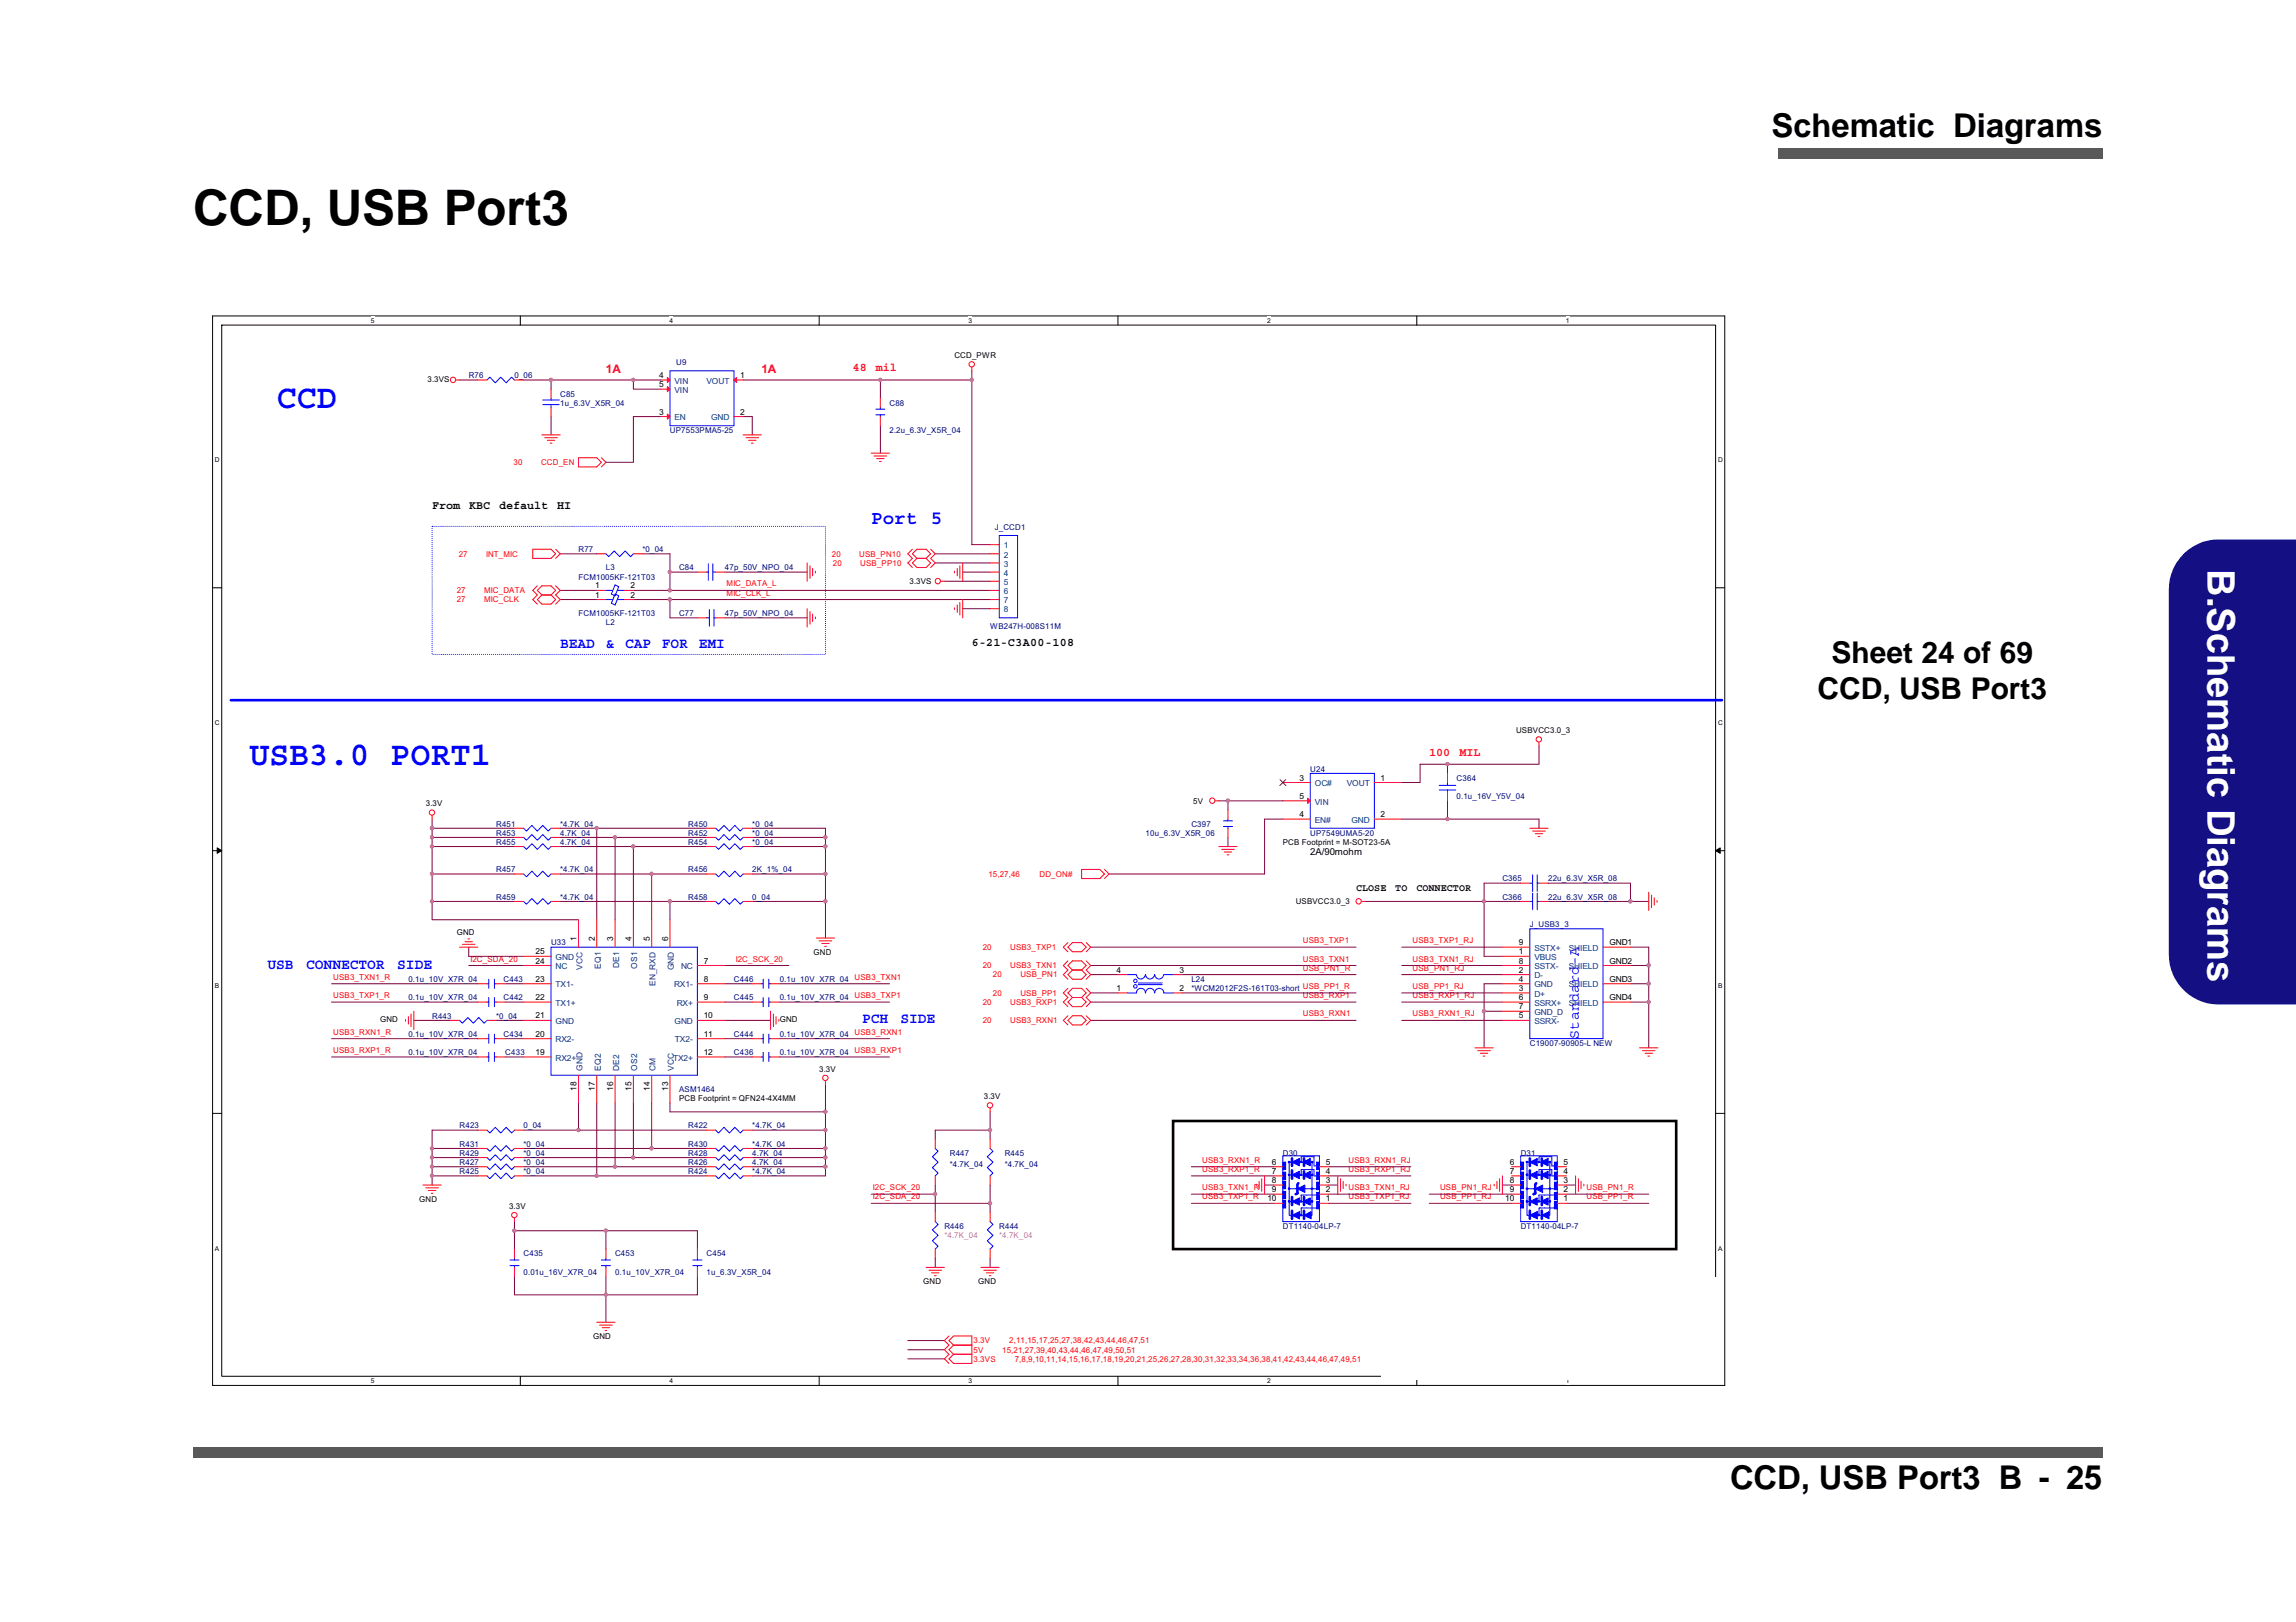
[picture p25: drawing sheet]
<svg xmlns="http://www.w3.org/2000/svg" width="297mm" height="210mm" viewBox="0 0 297 210" stroke-linecap="round" stroke-linejoin="round" font-family="sans-serif">
<defs><g id="words">
<text font-size="6.3" x="25" y="29.1">CCD, USB Port3</text>
<text font-size="4.9" fill="#fff" x="285.6" y="73.6" transform="rotate(90 285.6 73.6)">B.Schematic Diagrams</text>
<g font-size="4.3" fill="#00f">
<text x="35.8" y="52.8">CCD</text>
<text x="32.2" y="99">USB3.0 PORT1</text>
</g>
<g font-size="4.2">
<text x="229.2" y="17.7">Schematic Diagrams</text>
<text x="223.8" y="192.7">CCD, USB Port3 B - 25</text>
</g>
<g font-size="3.9">
<text x="237" y="85.9">Sheet 24 of 69</text>
<text x="235.1" y="90.5">CCD, USB Port3</text>
</g>
<g font-size="2.5" fill="#00f">
<text x="112.7" y="67.9">Port</text>
<text x="120.4" y="67.9">5</text>
</g>
<g font-size="1.9" fill="#00f">
<text x="72.5" y="83.9">BEAD</text>
<text x="78.4" y="83.9">&amp;</text>
<text x="80.9" y="83.9">CAP</text>
<text x="85.6" y="83.9">FOR</text>
<text x="90.4" y="83.9">EMI</text>
<text x="34.6" y="125.3">USB</text>
<text x="39.6" y="125.3">CONNECTOR</text>
<text x="51.4" y="125.3">SIDE</text>
<text x="111.5" y="132.4">PCH</text>
<text x="116.5" y="132.4">SIDE</text>
<text x="204.3" y="134.4" transform="rotate(-90 204.3 134.4)">Standard-A</text>
</g>
<g font-size="1.5" fill="#f00">
<text x="78.4" y="48.2">1A</text>
<text x="98.5" y="48.2">1A</text>
<text x="110.3" y="48">48</text>
<text x="113.3" y="48">mil</text>
<text x="184.9" y="97.8">100</text>
<text x="188.8" y="97.8">MIL</text>
</g>
<g font-size="1.5">
<text x="55.9" y="65.8">From</text>
<text x="60.7" y="65.8">KBC</text>
<text x="64.6" y="65.8">default</text>
<text x="72.1" y="65.8">HI</text>
<text x="125.7" y="83.6">6-21-C3A00-108</text>
</g>
<g font-size="1.3">
<text x="175.4" y="115.4">CLOSE</text>
<text x="180.5" y="115.4">TO</text>
<text x="183.2" y="115.4">CONNECTOR</text>
</g>
<text font-size="1.2" x="169.5" y="110.7">2A/90mohm</text>
<g font-size="1.1">
<text x="85.3" y="48.9">4</text>
<text x="85.3" y="50.1">5</text>
<text x="85.3" y="53.7">3</text>
<text x="95.8" y="48.9">1</text>
<text x="95.8" y="53.7">2</text>
<text x="77" y="76.1">1</text>
<text x="77" y="77.3">1</text>
<text x="81.6" y="76.1">2</text>
<text x="81.6" y="77.3">2</text>
<text x="168.1" y="101">3</text>
<text x="178.6" y="101">1</text>
<text x="168.1" y="103.4">5</text>
<text x="168.1" y="105.7">4</text>
<text x="178.6" y="105.7">2</text>
<text x="69.3" y="124.7">24</text>
<text x="69.3" y="123.5">25</text>
<text x="74.6" y="121.8" transform="rotate(-90 74.6 121.8)">1</text>
<text x="77" y="121.8" transform="rotate(-90 77 121.8)">2</text>
<text x="79.3" y="121.8" transform="rotate(-90 79.3 121.8)">3</text>
<text x="81.7" y="121.8" transform="rotate(-90 81.7 121.8)">4</text>
<text x="84.1" y="121.8" transform="rotate(-90 84.1 121.8)">5</text>
<text x="86.4" y="121.8" transform="rotate(-90 86.4 121.8)">6</text>
<text x="91" y="124.7">7</text>
<text x="144.4" y="125.9">4</text>
<text x="152.6" y="125.9">3</text>
<text x="196.5" y="123.5">1</text>
<text x="196.5" y="125.9">2</text>
<text x="196.5" y="124.7">8</text>
<text x="196.5" y="122.3">9</text>
<text x="208.2" y="122.3">GND1</text>
<text x="208.2" y="124.7">GND2</text>
<text x="69.3" y="131.8">21</text>
<text x="69.3" y="129.4">22</text>
<text x="69.3" y="127.1">23</text>
<text x="91" y="131.8">10</text>
<text x="91" y="127.1">8</text>
<text x="91" y="129.4">9</text>
<text x="144.4" y="128.2">1</text>
<text x="152.6" y="128.2">2</text>
<text x="196.5" y="128.2">3</text>
<text x="196.5" y="130.6">7</text>
<text x="196.5" y="131.8">5</text>
<text x="196.5" y="129.4">6</text>
<text x="196.5" y="127.1">4</text>
<text x="208.2" y="127.1">GND3</text>
<text x="208.2" y="129.4">GND4</text>
<text x="69.3" y="136.5">19</text>
<text x="69.3" y="134.2">20</text>
<text x="91" y="136.5">12</text>
<text x="91" y="134.2">11</text>
<text x="74.6" y="141.2" transform="rotate(-90 74.6 141.2)">18</text>
<text x="77" y="141.2" transform="rotate(-90 77 141.2)">17</text>
<text x="79.3" y="141.2" transform="rotate(-90 79.3 141.2)">16</text>
<text x="81.7" y="141.2" transform="rotate(-90 81.7 141.2)">15</text>
<text x="84.1" y="141.2" transform="rotate(-90 84.1 141.2)">14</text>
<text x="86.4" y="141.2" transform="rotate(-90 86.4 141.2)">13</text>
<text x="164" y="155.5">10</text>
<text x="164.6" y="154.3">9</text>
<text x="164.6" y="153.1">8</text>
<text x="164.6" y="151.9">7</text>
<text x="164.6" y="150.7">6</text>
<text x="171.5" y="150.7">5</text>
<text x="171.5" y="155.5">1</text>
<text x="171.5" y="154.3">2</text>
<text x="171.5" y="153.1">3</text>
<text x="171.5" y="151.9">4</text>
<text x="194.7" y="155.5">10</text>
<text x="195.3" y="154.3">9</text>
<text x="195.3" y="153.1">8</text>
<text x="195.3" y="151.9">7</text>
<text x="195.3" y="150.7">6</text>
<text x="202.3" y="150.7">5</text>
<text x="202.3" y="155.5">1</text>
<text x="202.3" y="154.3">2</text>
<text x="202.3" y="153.1">3</text>
<text x="202.3" y="151.9">4</text>
</g>
<g font-size="1.1" fill="#004080">
<text x="87.3" y="49.7">VIN</text>
<text x="87.3" y="50.8">VIN</text>
<text x="91.4" y="49.7">VOUT</text>
<text x="87.3" y="54.4">EN</text>
<text x="92" y="54.4">GND</text>
<text x="129.9" y="71">1</text>
<text x="129.9" y="72.1">2</text>
<text x="129.9" y="73.3">3</text>
<text x="129.9" y="74.5">4</text>
<text x="129.9" y="75.7">5</text>
<text x="129.9" y="76.9">6</text>
<text x="129.9" y="78.1">7</text>
<text x="129.9" y="79.3">8</text>
<text x="170.1" y="101.7">OC#</text>
<text x="174.3" y="101.7">VOUT</text>
<text x="170.1" y="104.1">VIN</text>
<text x="170.1" y="106.5">EN#</text>
<text x="174.8" y="106.5">GND</text>
<text x="71.9" y="125.4">NC</text>
<text x="71.9" y="124.2">GND</text>
<text x="75.3" y="125.5" transform="rotate(-90 75.3 125.5)">VCC</text>
<text x="77.7" y="125.3" transform="rotate(-90 77.7 125.3)">EQ1</text>
<text x="80.1" y="125.3" transform="rotate(-90 80.1 125.3)">DE1</text>
<text x="82.4" y="125.3" transform="rotate(-90 82.4 125.3)">OS1</text>
<text x="87.2" y="125.6" transform="rotate(-90 87.2 125.6)">GND</text>
<text x="88.1" y="125.4">NC</text>
<text x="198.5" y="124.2">VBUS</text>
<text x="198.5" y="125.4">SSTX-</text>
<text x="198.5" y="123.1">SSTX+</text>
<text x="203" y="123.1">SHIELD</text>
<text x="203" y="125.4">SHIELD</text>
<text x="71.9" y="130.2">TX1+</text>
<text x="71.9" y="127.8">TX1-</text>
<text x="84.8" y="127.6" transform="rotate(-90 84.8 127.6)">EN_RXD</text>
<text x="87.2" y="127.8">RX1-</text>
<text x="87.5" y="130.2">RX+</text>
<text x="198.5" y="126.6">D-</text>
<text x="198.5" y="129">D+</text>
<text x="198.5" y="131.3">GND_D</text>
<text x="198.5" y="130.2">SSRX+</text>
<text x="198.5" y="127.8">GND</text>
<text x="203" y="127.8">SHIELD</text>
<text x="203" y="130.2">SHIELD</text>
<text x="71.9" y="137.3">RX2+</text>
<text x="71.9" y="134.9">RX2-</text>
<text x="71.9" y="132.5">GND</text>
<text x="87.1" y="137.3">TX2+</text>
<text x="87.3" y="132.5">GND</text>
<text x="87.3" y="134.9">TX2-</text>
<text x="198.5" y="132.5">SSRX-</text>
<text x="75.3" y="138.6" transform="rotate(-90 75.3 138.6)">GND</text>
<text x="77.7" y="138.6" transform="rotate(-90 77.7 138.6)">EQ2</text>
<text x="80.1" y="138.6" transform="rotate(-90 80.1 138.6)">DE2</text>
<text x="82.4" y="138.6" transform="rotate(-90 82.4 138.6)">OS2</text>
<text x="84.8" y="138.6" transform="rotate(-90 84.8 138.6)">CM</text>
<text x="87.2" y="138.6" transform="rotate(-90 87.2 138.6)">VCC</text>
</g>
<g font-size="1" fill="#000080">
<text x="87.5" y="47.3">U9</text>
<text x="60.6" y="48.9">R76</text>
<text x="66.6" y="48.9">0_06</text>
<text x="72.5" y="51.3">C85</text>
<text x="72.5" y="52.5">1u_6.3V_X5R_04</text>
<text x="115.1" y="52.5">C88</text>
<text x="86.7" y="56.1">UP7553PMA5-25</text>
<text x="115.1" y="56.1">2.2u_6.3V_X5R_04</text>
<text x="74.8" y="71.4">R77</text>
<text x="83.1" y="71.4">*0_04</text>
<text x="128.7" y="68.6">J_CCD1</text>
<text x="74.8" y="75">FCM1005KF-121T03</text>
<text x="78.4" y="73.8">L3</text>
<text x="87.9" y="73.8">C84</text>
<text x="93.8" y="73.8">47p_50V_NPO_04</text>
<text x="74.8" y="79.7">FCM1005KF-121T03</text>
<text x="78.4" y="80.9">L2</text>
<text x="87.9" y="79.7">C77</text>
<text x="93.8" y="79.7">47p_50V_NPO_04</text>
<text x="128.1" y="81.4">WB247H-008S11M</text>
<text x="169.5" y="99.9">U24</text>
<text x="188.5" y="101">C364</text>
<text x="64.2" y="107">R451</text>
<text x="72.5" y="107">*4.7K_04</text>
<text x="89" y="107">R450</text>
<text x="97.3" y="107">*0_04</text>
<text x="154.1" y="107">C397</text>
<text x="188.5" y="103.4">0.1u_16V_Y5V_04</text>
<text x="64.2" y="108.1">R453</text>
<text x="64.2" y="112.9">R457</text>
<text x="64.2" y="109.3">R455</text>
<text x="72.5" y="108.1">4.7K_04</text>
<text x="72.5" y="112.9">*4.7K_04</text>
<text x="72.5" y="109.3">4.7K_04</text>
<text x="89" y="109.3">R454</text>
<text x="89" y="112.9">R456</text>
<text x="89" y="108.1">R452</text>
<text x="97.3" y="112.9">2K_1%_04</text>
<text x="97.3" y="109.3">*0_04</text>
<text x="97.3" y="108.1">*0_04</text>
<text x="148.2" y="108.1">10u_6.3V_X5R_06</text>
<text x="169.5" y="108.1">UP7549UMA5-20</text>
<text x="64.2" y="116.4">R459</text>
<text x="72.5" y="116.4">*4.7K_04</text>
<text x="89" y="116.4">R458</text>
<text x="97.3" y="116.4">0_04</text>
<text x="194.4" y="116.4">C366</text>
<text x="194.4" y="114.1">C365</text>
<text x="197.9" y="120">J_USB3_3</text>
<text x="200.3" y="116.4">22u_6.3V_X5R_08</text>
<text x="200.3" y="114.1">22u_6.3V_X5R_08</text>
<text x="71.3" y="122.3">U33</text>
<text x="52.8" y="127.1">0.1u_10V_X7R_04</text>
<text x="52.8" y="129.5">0.1u_10V_X7R_04</text>
<text x="55.9" y="131.8">R443</text>
<text x="64.2" y="131.8">*0_04</text>
<text x="65.1" y="127.1">C443</text>
<text x="65.1" y="129.5">C442</text>
<text x="95" y="127.1">C446</text>
<text x="95" y="129.5">C445</text>
<text x="100.9" y="127.1">0.1u_10V_X7R_04</text>
<text x="100.9" y="129.5">0.1u_10V_X7R_04</text>
<text x="154.1" y="127.1">L24</text>
<text x="154.1" y="128.3">*WCM2012F2S-161T03-short</text>
<text x="52.8" y="136.6">0.1u_10V_X7R_04</text>
<text x="52.8" y="134.2">0.1u_10V_X7R_04</text>
<text x="65.1" y="134.2">C434</text>
<text x="65.4" y="136.6">C433</text>
<text x="95" y="136.6">C436</text>
<text x="95" y="134.2">C444</text>
<text x="100.9" y="136.6">0.1u_10V_X7R_04</text>
<text x="100.9" y="134.2">0.1u_10V_X7R_04</text>
<text x="197.9" y="135.4">C19007-90905-L NEW</text>
<text x="87.9" y="141.3">ASM1464</text>
<text x="59.5" y="148.4">R431</text>
<text x="59.5" y="149.6">R429</text>
<text x="59.5" y="146">R423</text>
<text x="67.7" y="148.4">*0_04</text>
<text x="67.7" y="149.6">*0_04</text>
<text x="67.7" y="146">0_04</text>
<text x="89" y="146">R422</text>
<text x="89" y="148.4">R430</text>
<text x="89" y="149.6">R428</text>
<text x="97.3" y="146">*4.7K_04</text>
<text x="97.3" y="148.4">*4.7K_04</text>
<text x="97.3" y="149.6">4.7K_04</text>
<text x="122.9" y="149.6">R447</text>
<text x="130" y="149.6">R445</text>
<text x="166" y="149.6">D30</text>
<text x="196.7" y="149.6">D31</text>
<text x="59.5" y="151.9">R425</text>
<text x="59.5" y="150.8">R427</text>
<text x="67.7" y="151.9">*0_04</text>
<text x="67.7" y="150.8">*0_04</text>
<text x="89" y="150.8">R426</text>
<text x="89" y="151.9">R424</text>
<text x="97.3" y="150.8">4.7K_04</text>
<text x="97.3" y="151.9">*4.7K_04</text>
<text x="122.9" y="151">*4.7K_04</text>
<text x="130" y="151">*4.7K_04</text>
<text x="122.2" y="159">R446</text>
<text x="129.3" y="159">R444</text>
<text x="166" y="159.1">DT1140-04LP-7</text>
<text x="196.7" y="159.1">DT1140-04LP-7</text>
<text x="67.7" y="162.6">C435</text>
<text x="67.7" y="165">0.01u_16V_X7R_04</text>
<text x="79.6" y="162.6">C453</text>
<text x="79.6" y="165">0.1u_10V_X7R_04</text>
<text x="91.4" y="162.6">C454</text>
<text x="91.4" y="165">1u_6.3V_X5R_04</text>
</g>
<g font-size="1">
<text x="123.5" y="46.4">CCD_PWR</text>
<text x="55.3" y="49.4">3.3VS</text>
<text x="117.7" y="75.6">3.3VS</text>
<text x="196.1" y="94.9">USBVCC3.0_3</text>
<text x="55.1" y="104.4">3.3V</text>
<text x="154.4" y="104">5V</text>
<text x="166" y="109.3">PCB Footprint = M-SOT23-5A</text>
<text x="167.6" y="117">USBVCC3.0_3</text>
<text x="59.1" y="120.9">GND</text>
<text x="105.2" y="123.5">GND</text>
<text x="49.2" y="132.3">GND</text>
<text x="100.9" y="132.3">GND</text>
<text x="87.9" y="142.5">PCB Footprint = QFN24-4X4MM</text>
<text x="106" y="138.7">3.3V</text>
<text x="127.3" y="142.3">3.3V</text>
<text x="54.2" y="155.5">GND</text>
<text x="65.9" y="156.5">3.3V</text>
<text x="119.4" y="166.2">GND</text>
<text x="126.5" y="166.2">GND</text>
<text x="76.7" y="173.3">GND</text>
</g>
<g font-size="1" fill="#f00">
<text x="66.4" y="60.2">30</text>
<text x="70" y="60.2">CCD_EN</text>
<text x="59.1" y="76.8">27</text>
<text x="59.1" y="78">27</text>
<text x="59.3" y="72">27</text>
<text x="62.6" y="76.8">MIC_DATA</text>
<text x="62.6" y="78">MIC_CLK</text>
<text x="62.9" y="72">INT_MIC</text>
<text x="94" y="77.1">MIC_CLK_L</text>
<text x="94" y="75.9">MIC_DATA_L</text>
<text x="107.6" y="72">20</text>
<text x="107.8" y="73.2">20</text>
<text x="111.2" y="72">USB_PN10</text>
<text x="111.3" y="73.2">USB_PP10</text>
<text x="127.9" y="113.5">15,27,46</text>
<text x="134.5" y="113.5">DD_ON#</text>
<text x="60.9" y="124.4">I2C_SDA_20</text>
<text x="95.2" y="124.4">I2C_SCK_20</text>
<text x="127.1" y="125.3">20</text>
<text x="127.1" y="122.9">20</text>
<text x="130.7" y="125.3">USB3_TXN1</text>
<text x="130.7" y="122.9">USB3_TXP1</text>
<text x="168.6" y="124.4">USB3_TXN1</text>
<text x="168.6" y="122.1">USB3_TXP1</text>
<text x="168.6" y="125.6">USB_PN1_R</text>
<text x="182.8" y="122.1">USB3_TXP1_RJ</text>
<text x="182.8" y="124.4">USB3_TXN1_RJ</text>
<text x="182.8" y="125.6">USB_PN1_RJ</text>
<text x="43.1" y="126.8">USB3_TXN1_R</text>
<text x="43.1" y="129.2">USB3_TXP1_R</text>
<text x="110.6" y="126.8">USB3_TXN1</text>
<text x="110.6" y="129.2">USB3_TXP1</text>
<text x="127.1" y="130">20</text>
<text x="128.5" y="126.4">20</text>
<text x="128.5" y="128.9">20</text>
<text x="130.7" y="130">USB3_RXP1</text>
<text x="132" y="126.4">USB_PN1</text>
<text x="132" y="128.9">USB_PP1</text>
<text x="168.6" y="131.5">USB3_RXN1</text>
<text x="168.6" y="129.2">USB3_RXP1</text>
<text x="168.6" y="128">USB_PP1_R</text>
<text x="182.8" y="131.5">USB3_RXN1_RJ</text>
<text x="182.8" y="129.2">USB3_RXP1_RJ</text>
<text x="182.8" y="128">USB_PP1_RJ</text>
<text x="43.1" y="136.3">USB3_RXP1_R</text>
<text x="43.1" y="133.9">USB3_RXN1_R</text>
<text x="110.6" y="136.3">USB3_RXP1</text>
<text x="110.6" y="133.9">USB3_RXN1</text>
<text x="127.1" y="132.4">20</text>
<text x="130.7" y="132.4">USB3_RXN1</text>
<text x="112.9" y="154">I2C_SCK_20</text>
<text x="112.9" y="155.2">I2C_SDA_20</text>
<text x="155.5" y="150.5">USB3_RXN1_R</text>
<text x="155.5" y="151.7">USB3_RXP1_R</text>
<text x="155.5" y="154">USB3_TXN1_R</text>
<text x="155.5" y="155.2">USB3_TXP1_R</text>
<text x="174.5" y="155.2">USB3_TXP1_RJ</text>
<text x="174.5" y="151.7">USB3_RXP1_RJ</text>
<text x="174.5" y="150.5">USB3_RXN1_RJ</text>
<text x="174.5" y="154">USB3_TXN1_RJ</text>
<text x="186.3" y="155.2">USB_PP1_RJ</text>
<text x="186.3" y="154">USB_PN1_RJ</text>
<text x="205.2" y="154">USB_PN1_R</text>
<text x="205.2" y="155.2">USB_PP1_R</text>
<text x="126" y="173.8">3.3V</text>
<text x="130.6" y="173.8">2,11,15,17,25,27,38,42,43,44,46,47,51</text>
<text x="126" y="176.2">3.3VS</text>
<text x="126" y="175">5V</text>
<text x="129.6" y="175">15,21,27,39,40,43,44,46,47,49,50,51</text>
<text x="131.3" y="176.2">7,8,9,10,11,14,15,16,17,18,19,20,21,25,26,27,28,30,31,32,33,34,36,38,41,42,43,44,46,47,49,51</text>
</g>
<g font-size="1" fill="#f0f">
<text x="122.2" y="160.2">*4.7K_04</text>
<text x="129.3" y="160.2">*4.7K_04</text>
</g>
<g font-size=".9">
<text x="48" y="41.8">5</text>
<text x="86.6" y="41.8">4</text>
<text x="125.3" y="41.8">3</text>
<text x="163.9" y="41.8">2</text>
<text x="202.6" y="41.8">1</text>
<text x="27.8" y="59.8">D</text>
<text x="222.3" y="59.8">D</text>
<text x="27.8" y="93.8">C</text>
<text x="222.3" y="93.8">C</text>
<text x="27.8" y="127.8">B</text>
<text x="222.3" y="127.8">B</text>
<text x="27.8" y="161.8">A</text>
<text x="222.3" y="161.8">A</text>
<text x="48" y="179">5</text>
<text x="86.6" y="179">4</text>
<text x="125.3" y="179">3</text>
<text x="163.9" y="179">2</text>
<text x="202.6" y="179">1</text>
</g>
</g></defs>
<g fill="#595959">
<path d="M230 19.2h42v1.4h-42z"/>
<path d="M25 187.2h247v1.4h-247z"/>
</g>
<path d="M282.3 72a6.2 6.2 0 0 1 4.7-2.1h10v60h-10a6.4 6.4 0 0 1-6.3-6.3v-47.3a6.4 6.4 0 0 1 1.6-4.3z" fill-rule="evenodd" fill="#140f83"/>
<g fill="#140f83">
<path d="M282.4 71.8a6.2 6.2 0 0 1 4.6-2h10v6.5v-6.3h-10h-.6l-1.2 .3-1.2 .4-1.4 1.1-1.1 1.5-.4 1.1-.2 .6-.1 1.3v47.3l.1 1.2 .3 1.2 .3 .5-.1 .1-.7-1.8-.1-1.2v-47.3a6.4 6.4 0 0 1 1.8-4.5z"/>
<path d="M297 76.3v53.7h-10a6.5 6.5 0 0 1-5.6-3.4l.1-.1 1.1 1.5 .9 .7 1.1 .6 1.2 .4 1.2 .1h10z"/>
</g>
<path d="M27.5 40.9h197.7v139.7h-197.7z" fill="#fff"/>
<path d="M27.5 40.9h195.6v138.4h-195.6zM28.7 42.1h193.3v136h-193.3z" fill="none" stroke="#000" stroke-width=".13"/>
<g fill="#fff">
<path d="M48 41h.4v.9h-.4z"/>
<path d="M48 178.2h.4v.9h-.4z"/>
</g>
<path d="M67.3 40.9v1.2M67.3 178.1v1.2" fill="none" stroke="#000" stroke-width=".13"/>
<g fill="#fff">
<path d="M86.6 41h.5v.9h-.5z"/>
<path d="M86.6 178.2h.5v.9h-.5z"/>
</g>
<path d="M106 40.9v1.2M106 178.1v1.2" fill="none" stroke="#000" stroke-width=".13"/>
<g fill="#fff">
<path d="M125.3 41h.4v.9h-.4z"/>
<path d="M125.3 178.2h.4v.9h-.4z"/>
</g>
<path d="M144.6 40.9v1.2M144.6 178.1v1.2" fill="none" stroke="#000" stroke-width=".13"/>
<g fill="#fff">
<path d="M163.9 41h.5v.9h-.5z"/>
<path d="M163.9 178.2h.5v.9h-.5z"/>
</g>
<path d="M183.3 40.9v1.2M183.3 178.1v1.2" fill="none" stroke="#000" stroke-width=".13"/>
<g fill="#fff">
<path d="M202.6 41h.4v.9h-.4z"/>
<path d="M202.6 178.2h.4v.9h-.4z"/>
<path d="M27.8 59.1h.6v.9h-.6z"/>
<path d="M222.3 59.1h.6v.9h-.6z"/>
<path d="M27.8 93.1h.6v.9h-.6z"/>
<path d="M222.3 93.1h.6v.9h-.6z"/>
</g>
<path d="M27.5 76.1h1.2M222 76.1h1.1" fill="none" stroke="#000" stroke-width=".13"/>
<g fill="#fff">
<path d="M27.8 127.1h.5v.9h-.5z"/>
<path d="M222.3 127.1h.5v.9h-.5z"/>
</g>
<path d="M27.5 110.1h1.2M28.1 109.7l.6 .4-.6 .3zM222 110.1h1.1M222 110.1l.5-.4v.7z" fill="none" stroke="#000" stroke-width=".13"/>
<path d="M28.1 109.7l.6 .4-.6 .3zM222 110.1l.5-.4v.7z" fill="#000"/>
<g fill="#fff">
<path d="M27.8 161.1h.5v.9h-.5z"/>
<path d="M222.3 161.1h.5v.9h-.5z"/>
</g>
<path d="M27.5 144.1h1.2M222 144.1h1.1" fill="none" stroke="#000" stroke-width=".13"/>
<path d="M55.9 68.1h50.9v16.6h-50.9z" fill="none" stroke="#00f" stroke-width=".13"/>
<path d="M29.9 90.6h192.9" fill="none" stroke="#00f" stroke-width=".34"/>
<path d="M151.8 145.1h65.1v16.5h-65.1z" fill="none" stroke="#000" stroke-width=".34"/>
<path d="M71.3 53.9v2.4M71.3 49.2v1.2M81.9 53.9h3.6M85.5 49.2h-3.6v1.2h3.6M96.1 53.9h1.2M96.1 49.2h17.8v2.3M113.9 55.1v3.5" fill="none" stroke="#800040" stroke-width=".13"/>
<path d="M113.7 49h.3l.1 .1-.1 .2-.1 .1-.2-.1z" fill-rule="evenodd" fill="#f0f"/>
<path d="M113.7 49h.3l.1 .1-.1 .2-.1 .1-.2-.1z" fill="none" stroke="#f0f" stroke-width=".13"/>
<path d="M71.3 49.2h10.6M81.9 53.9v5.9h-3.5M97.3 53.9v2.4" fill="none" stroke="#800040" stroke-width=".13"/>
<path d="M81.8 49h.3v.1v.2l-.2 .1-.1-.1z" fill-rule="evenodd" fill="#f0f"/>
<path d="M81.8 49h.3v.1v.2l-.2 .1-.1-.1z" fill="none" stroke="#f0f" stroke-width=".13"/>
<path d="M71.1 49h.3l.1 .1-.1 .2-.1 .1-.2-.1z" fill-rule="evenodd" fill="#f0f"/>
<path d="M71.1 49h.3l.1 .1-.1 .2-.1 .1-.2-.1z" fill="none" stroke="#f0f" stroke-width=".13"/>
<path d="M113.9 49.2h11.8M125.7 48v1.2M125.7 49.2v21.3M121 71.7h7.1M121 72.9h7.1M117.4 175.8h4.8M117.4 174.7h4.8" fill="none" stroke="#800040" stroke-width=".13"/>
<path d="M125.6 49h.3v.1v.2l-.2 .1-.1-.1z" fill-rule="evenodd" fill="#f0f"/>
<path d="M125.6 49h.3v.1v.2l-.2 .1-.1-.1z" fill="none" stroke="#f0f" stroke-width=".13"/>
<g fill="none" stroke="#800040" stroke-width=".13">
<path d="M72.5 71.7h4.7M72.5 76.4h4.7M72.5 77.6h4.7M81.9 76.4h4.8M81.9 77.6h46.2M86.7 71.7v2.3h3.5M86.7 80h3.5M93.8 80h10.6M93.8 74h10.6M122.2 75.2h5.9M124.5 74h3.6M124.5 78.8h3.6"/>
<path d="M125.7 70.5h2.4"/>
</g>
<path d="M86.5 77.4h.3l.1 .2-.1 .1-.2 .1-.1-.1z" fill-rule="evenodd" fill="#f0f"/>
<path d="M86.5 77.4h.3l.1 .2-.1 .1-.2 .1-.1-.1z" fill="none" stroke="#f0f" stroke-width=".13"/>
<path d="M86.7 76.4h41.4" fill="none" stroke="#800040" stroke-width=".13"/>
<path d="M86.5 76.2h.3l.1 .2-.1 .1-.2 .1-.1-.1z" fill-rule="evenodd" fill="#f0f"/>
<path d="M86.5 76.2h.3l.1 .2-.1 .1-.2 .1-.1-.1z" fill="none" stroke="#f0f" stroke-width=".13"/>
<path d="M83.1 71.7h3.6M86.7 77.6v2.4M86.7 74v2.4" fill="none" stroke="#800040" stroke-width=".13"/>
<path d="M86.5 73.9h.3l.1 .1-.1 .2h-.2h-.1z" fill-rule="evenodd" fill="#f0f"/>
<path d="M86.5 73.9h.3l.1 .1-.1 .2h-.2h-.1z" fill="none" stroke="#f0f" stroke-width=".13"/>
<path d="M59.5 49.2h2.3M67.7 49.2h3.6M200.3 114.3h10.6v2.4h2.4" fill="none" stroke="#800040" stroke-width=".13"/>
<path d="M210.8 116.5h.3v.1v.2l-.2 .1-.1-.1z" fill-rule="evenodd" fill="#f0f"/>
<path d="M210.8 116.5h.3v.1v.2l-.2 .1-.1-.1z" fill="none" stroke="#f0f" stroke-width=".13"/>
<path d="M192 127.3v3.6" fill="none" stroke="#800040" stroke-width=".13"/>
<path d="M191.8 130.7h.3l.1 .1-.1 .2-.1 .1-.2-.1z" fill-rule="evenodd" fill="#f0f"/>
<path d="M191.8 130.7h.3l.1 .1-.1 .2-.1 .1-.2-.1z" fill="none" stroke="#f0f" stroke-width=".13"/>
<path d="M196.7 116.7h-4.7v7.1M181.4 122.6h13M181.4 129.7h13M181.4 132h13M192 127.3h2.4M194.4 130.9h-2.4v4.7M210.9 122.6h2.4M213.3 129.7v5.9" fill="none" stroke="#800040" stroke-width=".13"/>
<path d="M191.8 116.5h.3l.1 .1-.1 .2-.1 .1-.2-.1z" fill-rule="evenodd" fill="#f0f"/>
<path d="M191.8 116.5h.3l.1 .1-.1 .2-.1 .1-.2-.1z" fill="none" stroke="#f0f" stroke-width=".13"/>
<path d="M187.3 98.9h11.8M158.9 108.4v1.2M196.7 114.3h-4.7v2.4h-15.4M200.3 116.7h10.6M181.4 126.1h13M181.4 124.9h13M181.4 128.5h13M192 123.8h2.4" fill="none" stroke="#800040" stroke-width=".13"/>
<path d="M187.1 98.7h.3l.1 .2-.1 .1-.2 .1-.1-.1z" fill-rule="evenodd" fill="#f0f"/>
<path d="M187.1 98.7h.3l.1 .2-.1 .1-.2 .1-.1-.1z" fill="none" stroke="#f0f" stroke-width=".13"/>
<path d="M187.3 106h11.8" fill="none" stroke="#800040" stroke-width=".13"/>
<path d="M187.1 105.8h.3l.1 .2-.1 .1-.2 .1-.1-.1z" fill-rule="evenodd" fill="#f0f"/>
<path d="M187.1 105.8h.3l.1 .2-.1 .1-.2 .1-.1-.1z" fill="none" stroke="#f0f" stroke-width=".13"/>
<g fill="none" stroke="#800040" stroke-width=".13">
<path d="M199.1 96.5v2.4M166 106h-2.4v7.1h-20.1M187.3 100.1v-1.2h-3.6v2.4h-2.3M187.3 103.6v2.4h-5.9M199.1 106v1.2M141.1 124.9h34.3M141.1 122.6h34.3M141.1 129.7h34.3M141.1 126.1h3.6M141.1 128.5h3.6M141.1 132h34.3M152.9 126.1h22.5"/>
<path d="M152.9 128.5h22.5M210.9 127.3h2.4M210.9 124.9h2.4M194.4 153.4h1.2M202.7 153.4h1.1"/>
</g>
<path d="M213.1 124.8h.3l.1 .1-.1 .2h-.1h-.2z" fill-rule="evenodd" fill="#f0f"/>
<path d="M213.1 124.8h.3l.1 .1-.1 .2h-.1h-.2z" fill="none" stroke="#f0f" stroke-width=".13"/>
<path d="M158.9 103.6h7.1M210.9 129.7h2.4M213.3 122.6v2.3" fill="none" stroke="#800040" stroke-width=".13"/>
<path d="M158.7 103.5h.3l.1 .1-.1 .2h-.2h-.1z" fill-rule="evenodd" fill="#f0f"/>
<path d="M158.7 103.5h.3l.1 .1-.1 .2h-.2h-.1z" fill="none" stroke="#f0f" stroke-width=".13"/>
<path d="M158.9 103.6v1.2M213.3 127.3v2.4" fill="none" stroke="#800040" stroke-width=".13"/>
<path d="M213.1 129.5h.3l.1 .2-.1 .1-.1 .1-.2-.1z" fill-rule="evenodd" fill="#f0f"/>
<path d="M213.1 129.5h.3l.1 .2-.1 .1-.1 .1-.2-.1z" fill="none" stroke="#f0f" stroke-width=".13"/>
<path d="M213.1 127.1h.3l.1 .2-.1 .1-.1 .1-.2-.1z" fill-rule="evenodd" fill="#f0f"/>
<path d="M213.1 127.1h.3l.1 .2-.1 .1-.1 .1-.2-.1z" fill="none" stroke="#f0f" stroke-width=".13"/>
<path d="M97.3 116.7h9.5M157.7 103.6h1.2M213.3 124.9v2.4M184.9 155.7h10.7M184.9 154.5h10.7M202.7 154.5h10.6M202.7 155.7h10.6" fill="none" stroke="#800040" stroke-width=".13"/>
<path d="M106.6 116.5h.3l.1 .1-.1 .2-.1 .1-.2-.1z" fill-rule="evenodd" fill="#f0f"/>
<path d="M106.6 116.5h.3l.1 .1-.1 .2-.1 .1-.2-.1z" fill="none" stroke="#f0f" stroke-width=".13"/>
<path d="M86.7 116.7v2.3M106.8 113.1v3.6" fill="none" stroke="#800040" stroke-width=".13"/>
<path d="M86.5 116.5h.3l.1 .1-.1 .2-.2 .1-.1-.1z" fill-rule="evenodd" fill="#f0f"/>
<path d="M86.5 116.5h.3l.1 .1-.1 .2-.2 .1-.1-.1z" fill="none" stroke="#f0f" stroke-width=".13"/>
<path d="M72.5 116.7h14.2M55.9 151v1.2M106.8 143.9v2.4h-9.5" fill="none" stroke="#800040" stroke-width=".13"/>
<path d="M106.6 143.7h.3l.1 .2-.1 .1-.1 .1-.2-.1z" fill-rule="evenodd" fill="#f0f"/>
<path d="M106.6 143.7h.3l.1 .2-.1 .1-.1 .1-.2-.1z" fill="none" stroke="#f0f" stroke-width=".13"/>
<path d="M67.7 146.3h7.1" fill="none" stroke="#800040" stroke-width=".13"/>
<path d="M74.7 146.1h.3v.1v.2l-.2 .1-.1-.1z" fill-rule="evenodd" fill="#f0f"/>
<path d="M74.7 146.1h.3v.1v.2l-.2 .1-.1-.1z" fill="none" stroke="#f0f" stroke-width=".13"/>
<path d="M55.9 113.1v3.6h10.7" fill="none" stroke="#800040" stroke-width=".13"/>
<path d="M55.7 112.9h.3l.1 .2-.1 .1-.1 .1-.2-.1z" fill-rule="evenodd" fill="#f0f"/>
<path d="M55.7 112.9h.3l.1 .2-.1 .1-.1 .1-.2-.1z" fill="none" stroke="#f0f" stroke-width=".13"/>
<path d="M77.2 107.2h14.2M79.6 108.4h11.8M86.7 116.7h4.7M93.8 132h5.9M55.9 146.3h5.9M74.8 146.3h16.6" fill="none" stroke="#800040" stroke-width=".13"/>
<path d="M79.4 108.2h.3l.1 .1-.1 .2-.2 .1-.1-.1z" fill-rule="evenodd" fill="#f0f"/>
<path d="M79.4 108.2h.3l.1 .1-.1 .2-.2 .1-.1-.1z" fill="none" stroke="#f0f" stroke-width=".13"/>
<path d="M81.9 109.6h9.5M84.3 113.1h7.1" fill="none" stroke="#800040" stroke-width=".13"/>
<path d="M84.1 112.9h.3l.1 .2-.1 .1-.1 .1-.2-.1z" fill-rule="evenodd" fill="#f0f"/>
<path d="M84.1 112.9h.3l.1 .2-.1 .1-.1 .1-.2-.1z" fill="none" stroke="#f0f" stroke-width=".13"/>
<path d="M55.9 116.7v2.3h18.9M55.9 113.1h10.7M55.9 106v1.2" fill="none" stroke="#800040" stroke-width=".13"/>
<path d="M55.7 116.5h.3l.1 .1-.1 .2-.1 .1-.2-.1z" fill-rule="evenodd" fill="#f0f"/>
<path d="M55.7 116.5h.3l.1 .1-.1 .2-.1 .1-.2-.1z" fill="none" stroke="#f0f" stroke-width=".13"/>
<path d="M66.6 108.4h-10.7v1.2h10.7" fill="none" stroke="#800040" stroke-width=".13"/>
<path d="M55.7 108.2h.3l.1 .1-.1 .2-.1 .1-.2-.1z" fill-rule="evenodd" fill="#f0f"/>
<path d="M55.7 108.2h.3l.1 .1-.1 .2-.1 .1-.2-.1z" fill="none" stroke="#f0f" stroke-width=".13"/>
<path d="M55.9 107.2h10.7" fill="none" stroke="#800040" stroke-width=".13"/>
<path d="M55.7 107h.3l.1 .2-.1 .1-.1 .1-.2-.1z" fill-rule="evenodd" fill="#f0f"/>
<path d="M55.7 107h.3l.1 .2-.1 .1-.1 .1-.2-.1z" fill="none" stroke="#f0f" stroke-width=".13"/>
<path d="M97.3 107.2h9.5M97.3 108.4h9.5M106.8 116.7v4.7" fill="none" stroke="#800040" stroke-width=".13"/>
<path d="M106.6 108.2h.3l.1 .1-.1 .2-.1 .1-.2-.1z" fill-rule="evenodd" fill="#f0f"/>
<path d="M106.6 108.2h.3l.1 .1-.1 .2-.1 .1-.2-.1z" fill="none" stroke="#f0f" stroke-width=".13"/>
<path d="M97.3 109.6h9.5M97.3 113.1h9.5M106.8 107.2v1.2M84.3 148.6h7.1" fill="none" stroke="#800040" stroke-width=".13"/>
<path d="M84.1 148.5h.3l.1 .1-.1 .1-.1 .1-.2-.1z" fill-rule="evenodd" fill="#f0f"/>
<path d="M84.1 148.5h.3l.1 .1-.1 .1-.1 .1-.2-.1z" fill="none" stroke="#f0f" stroke-width=".13"/>
<path d="M106.8 109.6v3.5" fill="none" stroke="#800040" stroke-width=".13"/>
<path d="M106.6 112.9h.3l.1 .2-.1 .1-.1 .1-.2-.1z" fill-rule="evenodd" fill="#f0f"/>
<path d="M106.6 112.9h.3l.1 .2-.1 .1-.1 .1-.2-.1z" fill="none" stroke="#f0f" stroke-width=".13"/>
<path d="M106.6 109.4h.3l.1 .1-.1 .2h-.1h-.2z" fill-rule="evenodd" fill="#f0f"/>
<path d="M106.6 109.4h.3l.1 .1-.1 .2h-.1h-.2z" fill="none" stroke="#f0f" stroke-width=".13"/>
<path d="M72.5 107.2h4.7v11.8M106.8 108.4v1.2M74.8 142.7v3.6M77.2 142.7v9.5M79.6 142.7v8.3M81.9 142.7v7.1" fill="none" stroke="#800040" stroke-width=".13"/>
<path d="M77 107h.3l.1 .2-.1 .1-.1 .1-.2-.1z" fill-rule="evenodd" fill="#f0f"/>
<path d="M77 107h.3l.1 .2-.1 .1-.1 .1-.2-.1z" fill="none" stroke="#f0f" stroke-width=".13"/>
<path d="M72.5 108.4h7.1v10.6M72.5 109.6h9.4v9.4" fill="none" stroke="#800040" stroke-width=".13"/>
<path d="M81.8 109.4h.3v.1v.2h-.2h-.1z" fill-rule="evenodd" fill="#f0f"/>
<path d="M81.8 109.4h.3v.1v.2h-.2h-.1z" fill="none" stroke="#f0f" stroke-width=".13"/>
<path d="M72.5 113.1h11.8v5.9M84.3 142.7v5.9h-16.6M86.7 142.7v1.2h20.1M97.3 148.6h9.5M106.8 151v1.2h-9.5" fill="none" stroke="#800040" stroke-width=".13"/>
<path d="M106.6 148.5h.3l.1 .1-.1 .1-.1 .1-.2-.1z" fill-rule="evenodd" fill="#f0f"/>
<path d="M106.6 148.5h.3l.1 .1-.1 .1-.1 .1-.2-.1z" fill="none" stroke="#f0f" stroke-width=".13"/>
<path d="M97.3 149.8h9.5" fill="none" stroke="#800040" stroke-width=".13"/>
<path d="M106.6 149.6h.3l.1 .2-.1 .1-.1 .1-.2-.1z" fill-rule="evenodd" fill="#f0f"/>
<path d="M106.6 149.6h.3l.1 .2-.1 .1-.1 .1-.2-.1z" fill="none" stroke="#f0f" stroke-width=".13"/>
<path d="M97.3 151h9.5" fill="none" stroke="#800040" stroke-width=".13"/>
<path d="M106.6 150.8h.3l.1 .2-.1 .1-.1 .1-.2-.1z" fill-rule="evenodd" fill="#f0f"/>
<path d="M106.6 150.8h.3l.1 .2-.1 .1-.1 .1-.2-.1z" fill="none" stroke="#f0f" stroke-width=".13"/>
<path d="M55.9 146.3v2.3" fill="none" stroke="#800040" stroke-width=".13"/>
<path d="M55.7 148.5h.3l.1 .1-.1 .1-.1 .1-.2-.1z" fill-rule="evenodd" fill="#f0f"/>
<path d="M55.7 148.5h.3l.1 .1-.1 .1-.1 .1-.2-.1z" fill="none" stroke="#f0f" stroke-width=".13"/>
<path d="M60.6 122.6v1.2M60.6 124.9h7.1M93.8 124.9h8.3M61.8 152.2h-5.9v1.2" fill="none" stroke="#800040" stroke-width=".13"/>
<path d="M55.7 152h.3l.1 .1-.1 .2-.1 .1-.2-.1z" fill-rule="evenodd" fill="#f0f"/>
<path d="M55.7 152h.3l.1 .1-.1 .2-.1 .1-.2-.1z" fill="none" stroke="#f0f" stroke-width=".13"/>
<path d="M61.8 149.8h-5.9v1.2h5.9" fill="none" stroke="#800040" stroke-width=".13"/>
<path d="M55.7 149.6h.3l.1 .2-.1 .1-.1 .1-.2-.1z" fill-rule="evenodd" fill="#f0f"/>
<path d="M55.7 149.6h.3l.1 .2-.1 .1-.1 .1-.2-.1z" fill="none" stroke="#f0f" stroke-width=".13"/>
<path d="M55.7 150.8h.3l.1 .2-.1 .1-.1 .1-.2-.1z" fill-rule="evenodd" fill="#f0f"/>
<path d="M55.7 150.8h.3l.1 .2-.1 .1-.1 .1-.2-.1z" fill="none" stroke="#f0f" stroke-width=".13"/>
<path d="M61.8 148.6h-5.9v1.2M81.9 149.8h9.5" fill="none" stroke="#800040" stroke-width=".13"/>
<path d="M81.8 149.6h.3v.2v.1l-.2 .1-.1-.1z" fill-rule="evenodd" fill="#f0f"/>
<path d="M81.8 149.6h.3v.2v.1l-.2 .1-.1-.1z" fill="none" stroke="#f0f" stroke-width=".13"/>
<path d="M79.6 151h11.8" fill="none" stroke="#800040" stroke-width=".13"/>
<path d="M79.4 150.8h.3l.1 .2-.1 .1-.2 .1-.1-.1z" fill-rule="evenodd" fill="#f0f"/>
<path d="M79.4 150.8h.3l.1 .2-.1 .1-.2 .1-.1-.1z" fill="none" stroke="#f0f" stroke-width=".13"/>
<path d="M77.2 152.2h14.2" fill="none" stroke="#800040" stroke-width=".13"/>
<path d="M77 152h.3l.1 .1-.1 .2-.1 .1-.2-.1z" fill-rule="evenodd" fill="#f0f"/>
<path d="M77 152h.3l.1 .1-.1 .2-.1 .1-.2-.1z" fill="none" stroke="#f0f" stroke-width=".13"/>
<path d="M67.7 151h11.9M67.7 152.2h9.5M67.7 149.8h14.2M106.8 149.8v1.2M106.8 146.3v2.3" fill="none" stroke="#800040" stroke-width=".13"/>
<path d="M106.6 146.1h.3l.1 .1-.1 .2-.1 .1-.2-.1z" fill-rule="evenodd" fill="#f0f"/>
<path d="M106.6 146.1h.3l.1 .1-.1 .2-.1 .1-.2-.1z" fill="none" stroke="#f0f" stroke-width=".13"/>
<path d="M55.9 109.6v3.5" fill="none" stroke="#800040" stroke-width=".13"/>
<path d="M55.7 109.4h.3l.1 .1-.1 .2h-.1h-.2z" fill-rule="evenodd" fill="#f0f"/>
<path d="M55.7 109.4h.3l.1 .1-.1 .2h-.1h-.2z" fill="none" stroke="#f0f" stroke-width=".13"/>
<path d="M55.9 107.2v1.2M106.8 148.6v1.2M106.8 140.3v3.6" fill="none" stroke="#800040" stroke-width=".13"/>
<path d="M55.7 107h.3l.1 .2-.1 .1-.1 .1-.2-.1z" fill-rule="evenodd" fill="#f0f"/>
<path d="M55.7 107h.3l.1 .2-.1 .1-.1 .1-.2-.1z" fill="none" stroke="#f0f" stroke-width=".13"/>
<g fill="none" stroke="#800040" stroke-width=".13">
<path d="M42.9 127.3h18.9M42.9 129.7h18.9M42.9 134.4h18.9M42.9 136.8h18.9M53.5 132h4.8M60.6 123.8h7.1M64.2 132h3.5M65.4 127.3h2.3M65.4 129.7h2.3M65.4 136.8h2.3M65.4 134.4h2.3M93.8 134.4h3.5"/>
<path d="M93.8 136.8h3.5M93.8 129.7h3.5M93.8 127.3h3.5M100.9 136.8h14.2M100.9 134.4h14.2M100.9 127.3h14.2M100.9 129.7h14.2M112.7 154.5h8.3v2.4"/>
</g>
<path d="M120.8 154.4h.3l.1 .1-.1 .2h-.1h-.2z" fill-rule="evenodd" fill="#f0f"/>
<path d="M120.8 154.4h.3l.1 .1-.1 .2h-.1h-.2z" fill="none" stroke="#f0f" stroke-width=".13"/>
<path d="M112.7 155.7h15.4" fill="none" stroke="#800040" stroke-width=".13"/>
<path d="M127.9 155.6h.3l.1 .1-.1 .2h-.1h-.2z" fill-rule="evenodd" fill="#f0f"/>
<path d="M127.9 155.6h.3l.1 .1-.1 .2h-.1h-.2z" fill="none" stroke="#f0f" stroke-width=".13"/>
<path d="M128.1 143.9v2.4M128.1 146.3h-7.1v1.1M128.1 146.3v1.1M128.1 153.4v2.3M128.1 162.8v1.2" fill="none" stroke="#800040" stroke-width=".13"/>
<path d="M127.9 146.1h.3l.1 .1-.1 .2-.1 .1-.2-.1z" fill-rule="evenodd" fill="#f0f"/>
<path d="M127.9 146.1h.3l.1 .1-.1 .2-.1 .1-.2-.1z" fill="none" stroke="#f0f" stroke-width=".13"/>
<path d="M66.6 158.1v1.2h11.8M121 153.4v1.1M128.1 155.7v1.2M66.6 165.2v2.4M78.4 165.2v2.4h11.8v-2.4M121 162.8v1.2" fill="none" stroke="#800040" stroke-width=".13"/>
<path d="M78.2 159.1h.3l.1 .1-.1 .2-.1 .1-.2-.1z" fill-rule="evenodd" fill="#f0f"/>
<path d="M78.2 159.1h.3l.1 .1-.1 .2-.1 .1-.2-.1z" fill="none" stroke="#f0f" stroke-width=".13"/>
<path d="M66.4 159.1h.3l.1 .1-.1 .2-.2 .1-.1-.1z" fill-rule="evenodd" fill="#f0f"/>
<path d="M66.4 159.1h.3l.1 .1-.1 .2-.2 .1-.1-.1z" fill="none" stroke="#f0f" stroke-width=".13"/>
<path d="M66.6 159.3v2.3M66.6 167.6h11.8M78.4 161.6v-2.3h11.8v2.3" fill="none" stroke="#800040" stroke-width=".13"/>
<path d="M78.2 167.4h.3l.1 .1-.1 .2-.1 .1-.2-.1z" fill-rule="evenodd" fill="#f0f"/>
<path d="M78.2 167.4h.3l.1 .1-.1 .2-.1 .1-.2-.1z" fill="none" stroke="#f0f" stroke-width=".13"/>
<path d="M154.1 151h10.7M154.1 152.2h10.7M154.1 154.5h10.7M154.1 155.7h10.7M163.6 153.4h1.2M171.9 153.4h1.2M171.9 155.7h10.6M171.9 152.2h10.6M171.9 151h10.6M171.9 154.5h10.6M78.4 167.6v3.5M117.4 173.5h4.8" fill="none" stroke="#800040" stroke-width=".13"/>
<g fill="none" stroke="#f00" stroke-width=".13">
<path d="M59 49.2h.5M70.1 56.3h2.4M70.5 56.6h1.6M70.8 57h1M71.2 57.3h.2M74.8 59.2h2.4l.6 .6-.6 .6h-2.4zM77.8 59.2l.6 .6-.6 .6M96.1 56.3h2.4M96.5 56.6h1.6M96.8 57h1M97.2 57.3h.2M112.7 58.6h2.4"/>
<path d="M113.1 59h1.6M113.4 59.4h1M113.8 59.7h.2M125.7 47.5v.5M68.9 71.1h2.4l.6 .6-.6 .6h-2.4zM69.5 75.8l-.6 .6 .6 .6-.6 .6 .6 .6M70.1 77l-.6-.6 .6-.6h1.2l.6 .6-.6 .6M70.1 77l-.6 .6 .6 .6h1.2l.6-.6-.6-.6M70.1 77h1.2M71.9 75.8l.6 .6-.6 .6 .6 .6-.6 .6M71.9 71.1l.6 .6-.6 .6M104.4 72.9v2.3"/>
<path d="M104.4 78.8v2.3M104.8 73.2v1.7M104.8 79.1v1.7M105.1 73.6v.9M105.1 79.5v.9M105.5 73.9v.2M105.5 79.8v.3M118 71.1l-.6 .6 .6 .6-.6 .6 .6 .5M118.6 72.3l-.6-.6 .6-.6h1.2l.6 .6-.6 .6M118.6 72.3l-.6 .6 .6 .5h1.2l.6-.5-.6-.6M118.6 72.3h1.2M120.4 71.1l.6 .6-.6 .6 .6 .6-.6 .5"/>
<path d="M121.7 75.2h.5M123.5 78.7v.2M123.5 73.9v.2M123.8 78.3v1M123.8 73.6v.9M124.2 78v1.6M124.2 73.2v1.7M124.5 77.6v2.4M124.5 72.9v2.3M199.1 96.1v.4M55.9 105.5v.5M91.4 116.7h1.2"/>
<path d="M96.1 116.7h1.2M139.9 112.5h2.4l.6 .6-.6 .6h-2.4zM142.9 112.5l.6 .6-.6 .6M157.2 103.6h.5M157.7 109.6h2.3M158 109.9h1.7M158.4 110.3h.9M158.8 110.6h.2M176.1 116.7h.5M197.9 107.2h2.4M198.3 107.6h1.6M198.6 107.9h1"/>
<path d="M199 108.3h.2M213.3 115.5v2.3M213.7 115.8v1.7M214 116.2v.9M214.4 116.5v.3M52.5 131.9v.3M52.8 131.6v.9M53.2 131.2v1.7M53.5 130.9v2.3M59.5 122.6h2.3M59.8 122.2h1.7M60.2 121.9h.9"/>
<path d="M60.5 121.5h.3M99.7 130.9v2.3M100.1 131.2v1.7M100.4 131.6v.9M100.8 131.9v.3M105.6 121.4h2.4M106 121.8h1.6M106.3 122.1h1M106.7 122.5h.2M106.8 139.9v.4M138.2 124.4l-.6 .5 .6 .6-.6 .6 .6 .6M138.2 127.9l-.6 .6 .6 .6-.6 .6 .6 .6"/>
<path d="M138.2 122l-.6 .6 .6 .6M138.2 131.5l-.6 .5 .6 .6M138.7 125.5l-.5-.6 .5-.5h1.2l.6 .5-.6 .6M138.7 129.1l-.5 .6 .5 .6h1.2l.6-.6-.6-.6M138.7 122h1.2l.6 .6-.6 .6h-1.2l-.5-.6zM138.7 131.5h1.2l.6 .5-.6 .6h-1.2l-.5-.6zM138.7 125.5l-.5 .6 .5 .6h1.2l.6-.6-.6-.6M138.7 129.1l-.5-.6 .5-.6h1.2l.6 .6-.6 .6M138.7 125.5h1.2M138.7 129.1h1.2M140.5 124.4l.6 .5-.6 .6 .6 .6-.6 .6M140.5 127.9l.6 .6-.6 .6 .6 .6-.6 .6"/>
<path d="M140.5 122l.6 .6-.6 .6M140.5 131.5l.6 .5-.6 .6M190.8 135.6h2.4M191.2 136h1.6M191.5 136.3h1M191.9 136.7h.2M212.1 135.6h2.4M212.5 136h1.6M212.8 136.3h1M213.2 136.7h.2M54.7 153.4h2.4M55.1 153.7h1.6"/>
<path d="M55.4 154.1h1M55.8 154.4h.2M66.6 157.6v.5M128.1 143.4v.5M162.5 153.2v.3M162.9 152.9v.9M163.2 152.5v1.7M163.6 152.2v2.3M173.1 152.2v2.3M173.4 152.5v1.7M173.8 152.9v.9M174.1 153.2v.3"/>
<path d="M193.3 153.2v.3M193.7 152.9v.9M194 152.5v1.7M194.4 152.2v2.3M203.8 152.2v2.3M204.2 152.5v1.7M204.5 152.9v.9M204.9 153.2v.3M77.2 171.1h2.4M77.6 171.5h1.6M77.9 171.8h1M78.3 172.2h.2"/>
<path d="M119.8 164h2.4M120.2 164.4h1.6M120.5 164.7h1M120.9 165.1h.2M122.8 172.9l-.6 .6 .6 .6-.6 .6 .6 .6-.6 .5 .6 .6M123.4 175.3h2.3v1.1h-2.3l-.6-.6zM123.4 172.9h2.3v1.2h-2.3l-.6-.6zM125.7 174.1v1.2M125.7 174.1h-2.3l-.6 .6 .6 .6h2.3M126.9 164h2.4M127.3 164.4h1.6M127.6 164.7h1"/>
<path d="M128 165.1h.2"/>
<circle cx="58.6" cy="49.2" r=".35"/>
<circle cx="125.7" cy="47.1" r=".35"/>
<circle cx="121.3" cy="75.2" r=".35"/>
<circle cx="199.1" cy="95.7" r=".35"/>
<circle cx="55.9" cy="105.2" r=".35"/>
<circle cx="156.8" cy="103.6" r=".35"/>
<circle cx="175.8" cy="116.6" r=".35"/>
<circle cx="106.8" cy="139.5" r=".35"/>
<circle cx="66.5" cy="157.2" r=".35"/>
<circle cx="128.1" cy="143" r=".35"/>
</g>
<path d="M179.3 173.1h3.6v3.6h-3.6zM179.3 166h42.7v3.6h-42.7zM179.3 169.6h42.7v3.5h-42.7zM179.3 176.7h23.7v1.2h-23.7zM182.9 173.1h35.5v3.6h-35.5zM203 176.7h19v1.2h-19zM218.4 173.1h3.6v3.6h-3.6z" fill="none" stroke="#000" stroke-width=".13"/>
<path d="M92.6 116.7l.4 .3 .7-.7 .7 .7 .7-.7 .7 .7 .3-.3" fill="none" stroke="#00f" stroke-width=".13"/>
<path d="M199.5 157.3l.9-.5v.9z" fill="#00f"/>
<path d="M199.5 157.3l.9-.5v.9z" fill="none" stroke="#00f" stroke-width=".13"/>
<path d="M197.9 157.3l1-.5v.9z" fill="#00f"/>
<path d="M197.9 157.3l1-.5v.9zM198.9 156.8v.9" fill="none" stroke="#00f" stroke-width=".13"/>
<path d="M199 157.2h.2v.1h-.2z" fill-rule="evenodd" fill="#00f"/>
<path d="M196.7 149.6h4.8v8.5h-4.8zM197.6 150.3v7h.3M199 157.2h.2v.1h-.2zM200.5 150.3v7h-.2M201.2 156.3h-2.1v.8" fill="none" stroke="#00f" stroke-width=".13"/>
<path d="M197.9 156.7v1M199.5 156.7v1" fill="none" stroke="#00f" stroke-width=".34"/>
<path d="M199.3 155.5l1-.5v.9z" fill="#00f"/>
<path d="M199.3 155.5l1-.5v.9z" fill="none" stroke="#00f" stroke-width=".13"/>
<path d="M197.9 155.5l1-.5v.9z" fill="#00f"/>
<path d="M197.9 155.5l1-.5v.9zM198.6 155.5h.7M201.2 154.7h-2.1v.8" fill="none" stroke="#00f" stroke-width=".13"/>
<path d="M197.9 154.9v1M199.5 154.9v1" fill="none" stroke="#00f" stroke-width=".34"/>
<path d="M199.3 152.1l1-.5v.9z" fill="#00f"/>
<path d="M199.3 152.1l1-.5v.9z" fill="none" stroke="#00f" stroke-width=".13"/>
<path d="M197.9 152.1l1-.5v.9z" fill="#00f"/>
<path d="M197.9 152.1l1-.5v.9z" fill="none" stroke="#00f" stroke-width=".13"/>
<path d="M199.3 150.4l1-.5v1z" fill="#00f"/>
<path d="M199.3 150.4l1-.5v1z" fill="none" stroke="#00f" stroke-width=".13"/>
<path d="M197.9 150.4l1-.5v1z" fill="#00f"/>
<path d="M197.9 150.4l1-.5v1zM200.8 151.4h-1.7v.7" fill="none" stroke="#00f" stroke-width=".13"/>
<path d="M197.9 151.5v1M199.5 151.6v.9" fill="none" stroke="#00f" stroke-width=".34"/>
<path d="M198.6 153.8l1-.4v.9z" fill="#00f"/>
<path d="M197.6 153.8h.9h-.1M198.6 153.8l1-.4v.9zM198.9 152.1h.6M199.6 153.8h1.6" fill="none" stroke="#00f" stroke-width=".13"/>
<path d="M198.6 153.4v1l-.2 .1M198.7 153.1l-.1 .1" fill="none" stroke="#00f" stroke-width=".34"/>
<path d="M196.7 150.4h.4v1h-.4z" fill="#00f"/>
<path d="M196.7 150.4h.4v1h-.4zM198.7 150.4h.9M200.8 149.7h-1.7v.7" fill="none" stroke="#00f" stroke-width=".13"/>
<path d="M197.9 149.9v1M199.5 149.9v1" fill="none" stroke="#00f" stroke-width=".34"/>
<path d="M199 155.4h.2v.1h-.2z" fill-rule="evenodd" fill="#00f"/>
<path d="M199 155.4h.2v.1h-.2z" fill="none" stroke="#00f" stroke-width=".13"/>
<path d="M200.4 155.4h.2v.1h-.2z" fill-rule="evenodd" fill="#00f"/>
<path d="M200.4 155.4h.2v.1h-.2z" fill="none" stroke="#00f" stroke-width=".13"/>
<path d="M197.5 155.4h.1v.1h-.1z" fill-rule="evenodd" fill="#00f"/>
<path d="M197.5 155.4h.1v.1h-.1z" fill="none" stroke="#00f" stroke-width=".13"/>
<path d="M200.4 153.7h.2v.2h-.2z" fill-rule="evenodd" fill="#00f"/>
<path d="M200.4 153.7h.2v.2h-.2z" fill="none" stroke="#00f" stroke-width=".13"/>
<path d="M197.5 153.7h.1v.2h-.1z" fill-rule="evenodd" fill="#00f"/>
<path d="M197.5 153.7h.1v.2h-.1z" fill="none" stroke="#00f" stroke-width=".13"/>
<path d="M200.4 152h.2v.1h-.2z" fill-rule="evenodd" fill="#00f"/>
<path d="M200.4 152h.2v.1h-.2z" fill="none" stroke="#00f" stroke-width=".13"/>
<path d="M197.5 152h.1v.1h-.1z" fill-rule="evenodd" fill="#00f"/>
<path d="M197.5 152h.1v.1h-.1z" fill="none" stroke="#00f" stroke-width=".13"/>
<path d="M200.4 150.3h.2v.1h-.2z" fill-rule="evenodd" fill="#00f"/>
<path d="M200.4 150.3h.2v.1h-.2z" fill="none" stroke="#00f" stroke-width=".13"/>
<path d="M199 152h.2v.1h-.2z" fill-rule="evenodd" fill="#00f"/>
<path d="M199 152h.2v.1h-.2z" fill="none" stroke="#00f" stroke-width=".13"/>
<path d="M199 150.3h.2v.1h-.2z" fill-rule="evenodd" fill="#00f"/>
<path d="M199 150.3h.2v.1h-.2z" fill="none" stroke="#00f" stroke-width=".13"/>
<path d="M197.5 150.3h.1v.1h-.1z" fill-rule="evenodd" fill="#00f"/>
<path d="M197.5 150.3h.1v.1h-.1zM197.6 150.4h.3h-.1M197.6 152.1h.4M197.6 155.5h.3M198.9 157.3h.4M200.2 150.4h.3M200.2 155.5h.3M200.2 152.1h.3M200.8 151.4v.8h.3M200.8 149.7v1.2h.3" fill="none" stroke="#00f" stroke-width=".13"/>
<path d="M196.7 151.7h.4v1h-.4z" fill="#00f"/>
<path d="M196.7 151.7h.4v1h-.4z" fill="none" stroke="#00f" stroke-width=".13"/>
<path d="M196.7 152.9h.4v.9h-.4z" fill="#00f"/>
<path d="M196.7 152.9h.4v.9h-.4z" fill="none" stroke="#00f" stroke-width=".13"/>
<path d="M196.7 154.2h.4v.9h-.4z" fill="#00f"/>
<path d="M196.7 154.2h.4v.9h-.4z" fill="none" stroke="#00f" stroke-width=".13"/>
<path d="M196.7 155.4h.4v.9h-.4z" fill="#00f"/>
<path d="M196.7 155.4h.4v.9h-.4z" fill="none" stroke="#00f" stroke-width=".13"/>
<path d="M201.1 150.4h.4v1h-.4z" fill="#00f"/>
<path d="M201.1 150.4h.4v1h-.4z" fill="none" stroke="#00f" stroke-width=".13"/>
<path d="M201.1 151.7h.4v1h-.4z" fill="#00f"/>
<path d="M201.1 151.7h.4v1h-.4z" fill="none" stroke="#00f" stroke-width=".13"/>
<path d="M201.1 153h.4v.9h-.4z" fill="#00f"/>
<path d="M201.1 153h.4v.9h-.4z" fill="none" stroke="#00f" stroke-width=".13"/>
<path d="M201.1 154.3h.4v.9h-.4z" fill="#00f"/>
<path d="M201.1 154.3h.4v.9h-.4z" fill="none" stroke="#00f" stroke-width=".13"/>
<path d="M201.1 155.5h.4v.9h-.4z" fill="#00f"/>
<g fill="none" stroke="#00f" stroke-width=".13">
<path d="M63 49.2l.4-.4 .7 .7 .7-.7 .7 .7 .7-.7 .4 .4M86.7 48h8.3v7.1h-8.3zM113.3 53.7h.6M113.9 53.7v.2M113.9 52.7v.3h-.6M113.9 53.7h.6M113.9 53h.6M67.7 108.4l.4 .3 .7-.7 .7 .7 .7-.7 .7 .7 .4-.3M197.9 116.7h.4M198.3 115.6v2.1M198.9 116.7h.2M198.9 115.6v2.1"/>
<path d="M63 127.3h.2M63.2 126.7v1.2M64 126.7v1.2M64 127.3h.2M145.8 126.1h1.2a.58 .58 0 0 0 .6 .6 .58 .58 0 0 0 .6-.6M145.8 128.5h1.2a.58 .58 0 0 1 .6-.6 .58 .58 0 0 1 .6 .6M147.3 127.4h3.1M147.3 127.2h3.1M148.2 126.1a.58 .58 0 0 0 .6 .6 .58 .58 0 0 0 .6-.6M149.4 128.5a.58 .58 0 0 0-.6-.6 .58 .58 0 0 0-.6 .6M149.4 126.1a.58 .58 0 0 0 .6 .6 .58 .58 0 0 0 .6-.6M150.6 128.5a.58 .58 0 0 0-.6-.6 .58 .58 0 0 0-.6 .6"/>
<path d="M150.6 126.1h1.2M150.6 128.5h1.2M63 148.6l.4 .4 .7-.7 .7 .7 .7-.7 .7 .7 .4-.4M201.1 155.5h.4v.9h-.4z"/>
<circle cx="146.9" cy="126.9" r=".23"/>
<circle cx="146.9" cy="127.6" r=".23"/>
</g>
<g fill="none" stroke="#f00" stroke-width=".13">
<path d="M61.8 49.2h1.2M66.6 49.2h1.1M113.9 53.9v1.2M113.9 51.5v1.2M66.6 108.4h1.1M71.3 108.4h1.2M196.7 116.7h1.2M199.1 116.7h1.2M61.8 127.3h1.2M64.2 127.3h1.2M144.7 128.5h1.1M144.7 126.1h1.1"/>
<path d="M151.8 128.5h1.1M151.8 126.1h1.1M61.8 148.6h1.2M66.6 148.6h1.1M195.6 155.7h1.1M195.6 154.5h1.1M195.6 153.4h1.1M195.6 152.2h1.1M195.6 151h1.1M201.5 151h1.2M201.5 155.7h1.2M201.5 154.5h1.2"/>
<path d="M201.5 153.4h1.2M201.5 152.2h1.2"/>
</g>
<path d="M86.3 48.8l.4 .4-.4 .3z" fill="#f00"/>
<path d="M85.5 49.2h1.2M86.3 48.8l.4 .4-.4 .3z" fill="none" stroke="#f00" stroke-width=".13"/>
<path d="M86.3 50l.4 .4-.4 .3z" fill="#f00"/>
<path d="M85.5 50.4h1.2M86.3 50l.4 .4-.4 .3z" fill="none" stroke="#f00" stroke-width=".13"/>
<path d="M86.3 53.6l.4 .3-.4 .3z" fill="#f00"/>
<path d="M85.5 53.9h1.2M86.3 53.6l.4 .3-.4 .3z" fill="none" stroke="#f00" stroke-width=".13"/>
<path d="M95.3 48.8v.7l-.3-.3z" fill="#f00"/>
<g fill="none" stroke="#f00" stroke-width=".13">
<path d="M95 49.2h1.1M95 53.9h1.1M95.3 48.8v.7l-.3-.3zM77.2 71.7h1.2M81.9 71.7h1.2M90.2 80h1.2M92.6 80h1.2M128.1 70.5h1.2M128.1 71.7h1.2M128.1 72.9h1.2M128.1 74h1.2M128.1 75.2h1.2"/>
<path d="M128.1 76.4h1.2M128.1 77.6h1.2M128.1 78.8h1.2M66.6 113.1h1.1M71.3 113.1h1.2M74.8 119v3.6M77.2 119v3.6M79.6 119v3.6M81.9 119v3.6M84.3 119v3.6M86.7 119v3.6M91.4 109.6h1.2"/>
<path d="M96.1 109.6h1.2M61.8 136.8h1.2M64.2 136.8h1.2M67.7 136.8h3.6M67.7 134.4h3.6M67.7 132h3.6M67.7 129.7h3.6M67.7 127.3h3.6M67.7 124.9h3.6M67.7 123.8h3.6M74.8 139.1v3.6M77.2 139.1v3.6"/>
<path d="M79.6 139.1v3.6M81.9 139.1v3.6M84.3 139.1v3.6M86.7 139.1v3.6M90.2 124.9h3.6M90.2 127.3h3.6M90.2 129.7h3.6M90.2 132h3.6M90.2 134.4h3.6M90.2 136.8h3.6M97.3 127.3h1.2M97.3 136.8h1.2"/>
<path d="M97.3 134.4h1.2M99.7 127.3h1.2M99.7 136.8h1.2M99.7 134.4h1.2M61.8 152.2h1.2M66.6 152.2h1.1M91.4 151h1.2M91.4 146.3h1.2M96.1 151h1.2M96.1 146.3h1.2M121 147.4v1.2M121 152.2v1.2"/>
<path d="M121 156.9v1.2M128.1 147.4v1.2M128.1 152.2v1.2M121 161.6v1.2"/>
</g>
<g fill="none" stroke="#00f" stroke-width=".13">
<path d="M78.4 71.7l.4 .3 .7-.7 .7 .7 .7-.7 .7 .7 .3-.3M91.4 80h.4M91.8 78.9v2.1M92.4 78.9v2.1M92.4 80h.2M129.3 69.3h2.3v10.7h-2.3zM67.7 113.1l.4 .4 .7-.8 .7 .8 .7-.8 .7 .8 .4-.4M92.6 109.6l.4 .3 .7-.7 .7 .7 .7-.7 .7 .7 .3-.3M63 136.8h.2M63.2 136.2v1.2M64 136.2v1.2M64 136.8h.2"/>
<path d="M71.3 122.6h18.9v16.5h-18.9zM98.5 127.3h.2M98.5 136.8h.2M98.5 134.4h.2M98.7 126.7v1.2M98.7 136.2v1.2M98.7 133.8v1.2M99.5 126.7v1.2M99.5 136.2v1.2M99.5 133.8v1.2M99.5 127.3h.2M99.5 136.8h.2"/>
<path d="M99.5 134.4h.2M63 152.2l.4 .3 .7-.7 .7 .7 .7-.7 .7 .7 .4-.3M92.6 151l.4 .4 .7-.8 .7 .8 .7-.8 .7 .8 .3-.4M92.6 146.3l.4 .3 .7-.7 .7 .7 .7-.7 .7 .7 .3-.3M121 148.6l.4 .4-.8 .7 .8 .7-.8 .7 .8 .7-.4 .4M121 158.1l.4 .4-.8 .7 .8 .7-.8 .7 .8 .7-.4 .3M128.1 148.6l.4 .4-.8 .7 .8 .7-.8 .7 .8 .7-.4 .4"/>
</g>
<path d="M168.7 157.3l.9-.5v.9z" fill="#00f"/>
<path d="M168.7 157.3l.9-.5v.9z" fill="none" stroke="#00f" stroke-width=".13"/>
<path d="M167.1 157.3l1-.5v.9z" fill="#00f"/>
<path d="M167.1 157.3l1-.5v.9zM168.1 156.8v.9" fill="none" stroke="#00f" stroke-width=".13"/>
<path d="M168.2 157.2h.2v.1h-.2z" fill-rule="evenodd" fill="#00f"/>
<path d="M166 149.6h4.7v8.5h-4.7zM166.8 150.3v7h.3M168.2 157.2h.2v.1h-.2zM169.7 150.3v7h-.2M170.5 156.3h-2.2v.8" fill="none" stroke="#00f" stroke-width=".13"/>
<path d="M167.1 156.7v1M168.7 156.7v1" fill="none" stroke="#00f" stroke-width=".34"/>
<path d="M168.6 155.5l.9-.5v.9z" fill="#00f"/>
<path d="M168.6 155.5l.9-.5v.9z" fill="none" stroke="#00f" stroke-width=".13"/>
<path d="M167.1 155.5l1-.5v.9z" fill="#00f"/>
<path d="M167.1 155.5l1-.5v.9zM167.9 155.5h.7M170.5 154.7h-2.2v.8" fill="none" stroke="#00f" stroke-width=".13"/>
<path d="M167.1 154.9v1M168.7 154.9v1" fill="none" stroke="#00f" stroke-width=".34"/>
<path d="M168.6 152.1l.9-.5v.9z" fill="#00f"/>
<path d="M168.6 152.1l.9-.5v.9z" fill="none" stroke="#00f" stroke-width=".13"/>
<path d="M167.1 152.1l1-.5v.9z" fill="#00f"/>
<path d="M167.1 152.1l1-.5v.9z" fill="none" stroke="#00f" stroke-width=".13"/>
<path d="M168.6 150.4l.9-.5v1z" fill="#00f"/>
<path d="M168.6 150.4l.9-.5v1z" fill="none" stroke="#00f" stroke-width=".13"/>
<path d="M167.1 150.4l1-.5v1z" fill="#00f"/>
<path d="M167.1 150.4l1-.5v1zM170 151.4h-1.7v.7" fill="none" stroke="#00f" stroke-width=".13"/>
<path d="M167.1 151.5v1M168.7 151.6v.9" fill="none" stroke="#00f" stroke-width=".34"/>
<path d="M167.9 153.8l.9-.4v.9z" fill="#00f"/>
<path d="M166.8 153.8h.9h-.1M167.9 153.8l.9-.4v.9zM168.1 152.1h.6M168.8 153.8h1.7" fill="none" stroke="#00f" stroke-width=".13"/>
<path d="M167.9 153.4v1l-.3 .1M168 153.1l-.1 .1" fill="none" stroke="#00f" stroke-width=".34"/>
<path d="M166 150.4h.3v1h-.3z" fill="#00f"/>
<path d="M166 150.4h.3v1h-.3zM168 150.4h.8M170 149.7h-1.7v.7" fill="none" stroke="#00f" stroke-width=".13"/>
<path d="M167.1 149.9v1M168.7 149.9v1" fill="none" stroke="#00f" stroke-width=".34"/>
<path d="M168.2 155.4h.2v.1h-.2z" fill-rule="evenodd" fill="#00f"/>
<path d="M168.2 155.4h.2v.1h-.2z" fill="none" stroke="#00f" stroke-width=".13"/>
<path d="M169.7 155.4h.1v.1h-.1z" fill-rule="evenodd" fill="#00f"/>
<path d="M169.7 155.4h.1v.1h-.1z" fill="none" stroke="#00f" stroke-width=".13"/>
<path d="M166.7 155.4h.2v.1h-.2z" fill-rule="evenodd" fill="#00f"/>
<path d="M166.7 155.4h.2v.1h-.2z" fill="none" stroke="#00f" stroke-width=".13"/>
<path d="M169.7 153.7h.1v.2h-.1z" fill-rule="evenodd" fill="#00f"/>
<path d="M169.7 153.7h.1v.2h-.1z" fill="none" stroke="#00f" stroke-width=".13"/>
<path d="M166.7 153.7h.2v.2h-.2z" fill-rule="evenodd" fill="#00f"/>
<path d="M166.7 153.7h.2v.2h-.2z" fill="none" stroke="#00f" stroke-width=".13"/>
<path d="M169.7 152h.1v.1h-.1z" fill-rule="evenodd" fill="#00f"/>
<path d="M169.7 152h.1v.1h-.1z" fill="none" stroke="#00f" stroke-width=".13"/>
<path d="M166.7 152h.2v.1h-.2z" fill-rule="evenodd" fill="#00f"/>
<path d="M166.7 152h.2v.1h-.2z" fill="none" stroke="#00f" stroke-width=".13"/>
<path d="M169.7 150.3h.1v.1h-.1z" fill-rule="evenodd" fill="#00f"/>
<path d="M169.7 150.3h.1v.1h-.1z" fill="none" stroke="#00f" stroke-width=".13"/>
<path d="M168.2 152h.2v.1h-.2z" fill-rule="evenodd" fill="#00f"/>
<path d="M168.2 152h.2v.1h-.2z" fill="none" stroke="#00f" stroke-width=".13"/>
<path d="M168.2 150.3h.2v.1h-.2z" fill-rule="evenodd" fill="#00f"/>
<path d="M168.2 150.3h.2v.1h-.2z" fill="none" stroke="#00f" stroke-width=".13"/>
<path d="M166.7 150.3h.2v.1h-.2z" fill-rule="evenodd" fill="#00f"/>
<path d="M166.7 150.3h.2v.1h-.2zM166.8 152.1h.5M166.8 150.4h.3h-.1M166.8 155.5h.3M168.1 157.3h.5M169.4 150.4h.3M169.4 152.1h.3M169.4 155.5h.3M170 151.4v.8h.3M170 149.7v1.2h.3" fill="none" stroke="#00f" stroke-width=".13"/>
<path d="M166 151.7h.3v1h-.3z" fill="#00f"/>
<path d="M166 151.7h.3v1h-.3z" fill="none" stroke="#00f" stroke-width=".13"/>
<path d="M166 152.9h.3v.9h-.3z" fill="#00f"/>
<path d="M166 152.9h.3v.9h-.3z" fill="none" stroke="#00f" stroke-width=".13"/>
<path d="M166 154.2h.3v.9h-.3z" fill="#00f"/>
<path d="M166 154.2h.3v.9h-.3z" fill="none" stroke="#00f" stroke-width=".13"/>
<path d="M166 155.4h.3v.9h-.3z" fill="#00f"/>
<path d="M166 155.4h.3v.9h-.3z" fill="none" stroke="#00f" stroke-width=".13"/>
<path d="M170.3 150.4h.4v1h-.4z" fill="#00f"/>
<path d="M170.3 150.4h.4v1h-.4z" fill="none" stroke="#00f" stroke-width=".13"/>
<path d="M170.3 151.7h.4v1h-.4z" fill="#00f"/>
<path d="M170.3 151.7h.4v1h-.4z" fill="none" stroke="#00f" stroke-width=".13"/>
<path d="M170.3 153h.4v.9h-.4z" fill="#00f"/>
<path d="M170.3 153h.4v.9h-.4z" fill="none" stroke="#00f" stroke-width=".13"/>
<path d="M170.3 154.3h.4v.9h-.4z" fill="#00f"/>
<path d="M170.3 154.3h.4v.9h-.4z" fill="none" stroke="#00f" stroke-width=".13"/>
<path d="M170.3 155.5h.4v.9h-.4z" fill="#00f"/>
<g fill="none" stroke="#00f" stroke-width=".13">
<path d="M70.2 52.4h2.2M70.2 51.8h2.2M71.3 51.5v.3M71.3 52.4v.3M78.4 76.4h.8M78.4 77.6h.8M79.6 76.9l.5 .2-.5 1.2-.5-.2zM79.6 75.7l-.5 1.2 .5 .2 .5-1.2-.5-.2M79.9 76.4h.9M79.9 77.6h.9M91.4 74h.2M91.6 73v2.1"/>
<path d="M92.2 73v2.1M92.2 74h.4M67.7 116.7l.4 .3 .7-.7 .7 .7 .7-.7 .7 .7 .4-.3M67.7 109.6l.4 .3 .7-.7 .7 .7 .7-.7 .7 .7 .4-.3M67.7 107.2l.4 .4 .7-.8 .7 .8 .7-.8 .7 .8 .4-.4M92.6 107.2l.4 .4 .7-.8 .7 .8 .7-.8 .7 .8 .3-.4M92.6 113.1l.4 .4 .7-.8 .7 .8 .7-.8 .7 .8 .3-.4M92.6 108.4l.4 .3 .7-.7 .7 .7 .7-.7 .7 .7 .3-.3M158.3 107h.6M158.9 107v.2M158.9 106v.2h-.6M158.9 107h.6"/>
<path d="M158.9 106.2h.6M169.5 100.1h8.3v7.1h-8.3zM186.2 101.6h2.1M186.2 102.2h2.1M187.3 102.2v.2M187.3 101.3v.3M197.9 114.3h.4M198.3 113.2v2.2M198.9 114.3h.2M198.9 113.2v2.2M59.5 132l.3 .4 .7-.7 .7 .7 .7-.7 .7 .7 .4-.4M63 134.4h.2"/>
<path d="M63 129.7h.2M63.2 133.8v1.2M63.2 129.1v1.2M64 133.8v1.2M64 129.1v1.2M64 134.4h.2M64 129.7h.2M98.5 129.7h.2M98.7 129.1v1.2M99.5 129.1v1.2M99.5 129.7h.2M197.9 120.2h9.5v14.2h-9.5z"/>
<path d="M63 149.8l.4 .4 .7-.8 .7 .8 .7-.8 .7 .8 .4-.4M63 146.3l.4 .3 .7-.7 .7 .7 .7-.7 .7 .7 .4-.3M63 151l.4 .4 .7-.8 .7 .8 .7-.8 .7 .8 .4-.4M92.6 148.6l.4 .4 .7-.7 .7 .7 .7-.7 .7 .7 .3-.4M92.6 149.8l.4 .4 .7-.8 .7 .8 .7-.8 .7 .8 .3-.4M92.6 152.2l.4 .3 .7-.7 .7 .7 .7-.7 .7 .7 .3-.3M128.1 158.1l.4 .4-.8 .7 .8 .7-.8 .7 .8 .7-.4 .3M170.3 155.5h.4v.9h-.4zM66 163.8h1.1M66 163.1h1.1M66.6 162.8v.3M66.6 163.8v.2"/>
<path d="M77.8 163.1h.6M77.8 163.8h.6M78.4 162.8v.3M78.4 163.1h.6M79 163.8h-.6v.2M89.6 163.1h.6M89.6 163.8h.6M90.2 162.8v.3M90.2 163.1h.6M90.8 163.8h-.6v.2"/>
</g>
<g fill="none" stroke="#f00" stroke-width=".13">
<path d="M71.3 50.4v1.1M71.3 52.7v1.2M77.2 76.4h1.2M77.2 77.6h1.2M80.8 76.4h1.1M80.8 77.6h1.1M90.2 74h1.2M92.6 74h1.2M66.6 116.7h1.1M66.6 109.6h1.1M66.6 107.2h1.1M71.3 116.7h1.2"/>
<path d="M71.3 109.6h1.2M71.3 107.2h1.2M91.4 107.2h1.2M91.4 113.1h1.2M91.4 108.4h1.2M96.1 107.2h1.2M96.1 113.1h1.2M96.1 108.4h1.2M158.9 107.2v1.2M158.9 104.8v1.2M177.8 101.3h3.6M187.3 102.4v1.2"/>
<path d="M187.3 100.1v1.2M196.7 114.3h1.2M199.1 114.3h1.2M58.3 132h1.2M61.8 134.4h1.2M61.8 129.7h1.2M63 132h1.2M64.2 134.4h1.2M64.2 129.7h1.2M97.3 129.7h1.2M99.7 129.7h1.2M194.4 123.8h3.5"/>
<path d="M194.4 126.1h3.5M194.4 128.5h3.5M194.4 130.9h3.5M194.4 132h3.5M194.4 129.7h3.5M194.4 127.3h3.5M194.4 124.9h3.5M194.4 122.6h3.5M207.4 122.6h3.5M207.4 124.9h3.5M207.4 127.3h3.5M207.4 129.7h3.5"/>
<path d="M61.8 149.8h1.2M61.8 146.3h1.2M61.8 151h1.2M66.6 149.8h1.1M66.6 146.3h1.1M66.6 151h1.1M91.4 148.6h1.2M91.4 149.8h1.2M91.4 152.2h1.2M96.1 148.6h1.2M96.1 149.8h1.2M96.1 152.2h1.2"/>
<path d="M128.1 156.9v1.2M164.8 155.7h1.2M164.8 154.5h1.2M164.8 153.4h1.2M164.8 152.2h1.2M164.8 151h1.2M170.7 151h1.2M170.7 155.7h1.2M170.7 154.5h1.2M170.7 153.4h1.2M170.7 152.2h1.2M66.6 161.6v1.2"/>
<path d="M66.6 164v1.2M78.4 161.6v1.2M78.4 164v1.2M90.2 161.6v1.2M90.2 164v1.2M128.1 161.6v1.2"/>
</g>
<path d="M169.2 103.3l.3 .3-.3 .4z" fill="#f00"/>
<path d="M166 103.6h3.5M166 106h3.5M166 101.3h3.5M169.2 103.3l.3 .3-.3 .4zM177.8 106h3.6" fill="none" stroke="#f00" stroke-width=".13"/>
<path d="M165.6 100.9l.8 .8M166.3 100.9l-.7 .8" fill="none" stroke="#804000" stroke-width=".13"/>
<path d="M113.7 49h.3l.1 .1-.1 .2-.1 .1-.2-.1z" fill-rule="evenodd" fill="#f0f"/>
<path d="M113.7 49h.3l.1 .1-.1 .2-.1 .1-.2-.1z" fill="none" stroke="#f0f" stroke-width=".13"/>
<path d="M81.8 49h.3v.1v.2l-.2 .1-.1-.1z" fill-rule="evenodd" fill="#f0f"/>
<path d="M81.8 49h.3v.1v.2l-.2 .1-.1-.1z" fill="none" stroke="#f0f" stroke-width=".13"/>
<path d="M71.1 49h.3l.1 .1-.1 .2-.1 .1-.2-.1z" fill-rule="evenodd" fill="#f0f"/>
<path d="M71.1 49h.3l.1 .1-.1 .2-.1 .1-.2-.1z" fill="none" stroke="#f0f" stroke-width=".13"/>
<path d="M125.6 49h.3v.1v.2l-.2 .1-.1-.1z" fill-rule="evenodd" fill="#f0f"/>
<path d="M125.6 49h.3v.1v.2l-.2 .1-.1-.1z" fill="none" stroke="#f0f" stroke-width=".13"/>
<path d="M86.5 77.4h.3l.1 .2-.1 .1-.2 .1-.1-.1z" fill-rule="evenodd" fill="#f0f"/>
<path d="M86.5 77.4h.3l.1 .2-.1 .1-.2 .1-.1-.1z" fill="none" stroke="#f0f" stroke-width=".13"/>
<path d="M86.5 76.2h.3l.1 .2-.1 .1-.2 .1-.1-.1z" fill-rule="evenodd" fill="#f0f"/>
<path d="M86.5 76.2h.3l.1 .2-.1 .1-.2 .1-.1-.1z" fill="none" stroke="#f0f" stroke-width=".13"/>
<path d="M86.5 73.9h.3l.1 .1-.1 .2h-.2h-.1z" fill-rule="evenodd" fill="#f0f"/>
<path d="M86.5 73.9h.3l.1 .1-.1 .2h-.2h-.1z" fill="none" stroke="#f0f" stroke-width=".13"/>
<path d="M210.8 116.5h.3v.1v.2l-.2 .1-.1-.1z" fill-rule="evenodd" fill="#f0f"/>
<path d="M210.8 116.5h.3v.1v.2l-.2 .1-.1-.1z" fill="none" stroke="#f0f" stroke-width=".13"/>
<path d="M191.8 130.7h.3l.1 .1-.1 .2-.1 .1-.2-.1z" fill-rule="evenodd" fill="#f0f"/>
<path d="M191.8 130.7h.3l.1 .1-.1 .2-.1 .1-.2-.1z" fill="none" stroke="#f0f" stroke-width=".13"/>
<path d="M191.8 116.5h.3l.1 .1-.1 .2-.1 .1-.2-.1z" fill-rule="evenodd" fill="#f0f"/>
<path d="M191.8 116.5h.3l.1 .1-.1 .2-.1 .1-.2-.1z" fill="none" stroke="#f0f" stroke-width=".13"/>
<path d="M187.1 98.7h.3l.1 .2-.1 .1-.2 .1-.1-.1z" fill-rule="evenodd" fill="#f0f"/>
<path d="M187.1 98.7h.3l.1 .2-.1 .1-.2 .1-.1-.1z" fill="none" stroke="#f0f" stroke-width=".13"/>
<path d="M187.1 105.8h.3l.1 .2-.1 .1-.2 .1-.1-.1z" fill-rule="evenodd" fill="#f0f"/>
<path d="M187.1 105.8h.3l.1 .2-.1 .1-.2 .1-.1-.1z" fill="none" stroke="#f0f" stroke-width=".13"/>
<path d="M213.1 124.8h.3l.1 .1-.1 .2h-.1h-.2z" fill-rule="evenodd" fill="#f0f"/>
<path d="M213.1 124.8h.3l.1 .1-.1 .2h-.1h-.2z" fill="none" stroke="#f0f" stroke-width=".13"/>
<path d="M158.7 103.5h.3l.1 .1-.1 .2h-.2h-.1z" fill-rule="evenodd" fill="#f0f"/>
<path d="M158.7 103.5h.3l.1 .1-.1 .2h-.2h-.1z" fill="none" stroke="#f0f" stroke-width=".13"/>
<path d="M213.1 129.5h.3l.1 .2-.1 .1-.1 .1-.2-.1z" fill-rule="evenodd" fill="#f0f"/>
<path d="M213.1 129.5h.3l.1 .2-.1 .1-.1 .1-.2-.1z" fill="none" stroke="#f0f" stroke-width=".13"/>
<path d="M213.1 127.1h.3l.1 .2-.1 .1-.1 .1-.2-.1z" fill-rule="evenodd" fill="#f0f"/>
<path d="M213.1 127.1h.3l.1 .2-.1 .1-.1 .1-.2-.1z" fill="none" stroke="#f0f" stroke-width=".13"/>
<path d="M106.6 116.5h.3l.1 .1-.1 .2-.1 .1-.2-.1z" fill-rule="evenodd" fill="#f0f"/>
<path d="M106.6 116.5h.3l.1 .1-.1 .2-.1 .1-.2-.1z" fill="none" stroke="#f0f" stroke-width=".13"/>
<path d="M86.5 116.5h.3l.1 .1-.1 .2-.2 .1-.1-.1z" fill-rule="evenodd" fill="#f0f"/>
<path d="M86.5 116.5h.3l.1 .1-.1 .2-.2 .1-.1-.1z" fill="none" stroke="#f0f" stroke-width=".13"/>
<path d="M106.6 143.7h.3l.1 .2-.1 .1-.1 .1-.2-.1z" fill-rule="evenodd" fill="#f0f"/>
<path d="M106.6 143.7h.3l.1 .2-.1 .1-.1 .1-.2-.1z" fill="none" stroke="#f0f" stroke-width=".13"/>
<path d="M74.7 146.1h.3v.1v.2l-.2 .1-.1-.1z" fill-rule="evenodd" fill="#f0f"/>
<path d="M74.7 146.1h.3v.1v.2l-.2 .1-.1-.1z" fill="none" stroke="#f0f" stroke-width=".13"/>
<path d="M55.7 112.9h.3l.1 .2-.1 .1-.1 .1-.2-.1z" fill-rule="evenodd" fill="#f0f"/>
<path d="M55.7 112.9h.3l.1 .2-.1 .1-.1 .1-.2-.1z" fill="none" stroke="#f0f" stroke-width=".13"/>
<path d="M79.4 108.2h.3l.1 .1-.1 .2-.2 .1-.1-.1z" fill-rule="evenodd" fill="#f0f"/>
<path d="M79.4 108.2h.3l.1 .1-.1 .2-.2 .1-.1-.1z" fill="none" stroke="#f0f" stroke-width=".13"/>
<path d="M84.1 112.9h.3l.1 .2-.1 .1-.1 .1-.2-.1z" fill-rule="evenodd" fill="#f0f"/>
<path d="M84.1 112.9h.3l.1 .2-.1 .1-.1 .1-.2-.1z" fill="none" stroke="#f0f" stroke-width=".13"/>
<path d="M55.7 116.5h.3l.1 .1-.1 .2-.1 .1-.2-.1z" fill-rule="evenodd" fill="#f0f"/>
<path d="M55.7 116.5h.3l.1 .1-.1 .2-.1 .1-.2-.1z" fill="none" stroke="#f0f" stroke-width=".13"/>
<path d="M55.7 108.2h.3l.1 .1-.1 .2-.1 .1-.2-.1z" fill-rule="evenodd" fill="#f0f"/>
<path d="M55.7 108.2h.3l.1 .1-.1 .2-.1 .1-.2-.1z" fill="none" stroke="#f0f" stroke-width=".13"/>
<path d="M55.7 107h.3l.1 .2-.1 .1-.1 .1-.2-.1z" fill-rule="evenodd" fill="#f0f"/>
<path d="M55.7 107h.3l.1 .2-.1 .1-.1 .1-.2-.1z" fill="none" stroke="#f0f" stroke-width=".13"/>
<path d="M106.6 108.2h.3l.1 .1-.1 .2-.1 .1-.2-.1z" fill-rule="evenodd" fill="#f0f"/>
<path d="M106.6 108.2h.3l.1 .1-.1 .2-.1 .1-.2-.1z" fill="none" stroke="#f0f" stroke-width=".13"/>
<path d="M84.1 148.5h.3l.1 .1-.1 .1-.1 .1-.2-.1z" fill-rule="evenodd" fill="#f0f"/>
<path d="M84.1 148.5h.3l.1 .1-.1 .1-.1 .1-.2-.1z" fill="none" stroke="#f0f" stroke-width=".13"/>
<path d="M106.6 112.9h.3l.1 .2-.1 .1-.1 .1-.2-.1z" fill-rule="evenodd" fill="#f0f"/>
<path d="M106.6 112.9h.3l.1 .2-.1 .1-.1 .1-.2-.1z" fill="none" stroke="#f0f" stroke-width=".13"/>
<path d="M106.6 109.4h.3l.1 .1-.1 .2h-.1h-.2z" fill-rule="evenodd" fill="#f0f"/>
<path d="M106.6 109.4h.3l.1 .1-.1 .2h-.1h-.2z" fill="none" stroke="#f0f" stroke-width=".13"/>
<path d="M77 107h.3l.1 .2-.1 .1-.1 .1-.2-.1z" fill-rule="evenodd" fill="#f0f"/>
<path d="M77 107h.3l.1 .2-.1 .1-.1 .1-.2-.1z" fill="none" stroke="#f0f" stroke-width=".13"/>
<path d="M81.8 109.4h.3v.1v.2h-.2h-.1z" fill-rule="evenodd" fill="#f0f"/>
<path d="M81.8 109.4h.3v.1v.2h-.2h-.1z" fill="none" stroke="#f0f" stroke-width=".13"/>
<path d="M106.6 148.5h.3l.1 .1-.1 .1-.1 .1-.2-.1z" fill-rule="evenodd" fill="#f0f"/>
<path d="M106.6 148.5h.3l.1 .1-.1 .1-.1 .1-.2-.1z" fill="none" stroke="#f0f" stroke-width=".13"/>
<path d="M106.6 149.6h.3l.1 .2-.1 .1-.1 .1-.2-.1z" fill-rule="evenodd" fill="#f0f"/>
<path d="M106.6 149.6h.3l.1 .2-.1 .1-.1 .1-.2-.1z" fill="none" stroke="#f0f" stroke-width=".13"/>
<path d="M106.6 150.8h.3l.1 .2-.1 .1-.1 .1-.2-.1z" fill-rule="evenodd" fill="#f0f"/>
<path d="M106.6 150.8h.3l.1 .2-.1 .1-.1 .1-.2-.1z" fill="none" stroke="#f0f" stroke-width=".13"/>
<path d="M55.7 148.5h.3l.1 .1-.1 .1-.1 .1-.2-.1z" fill-rule="evenodd" fill="#f0f"/>
<path d="M55.7 148.5h.3l.1 .1-.1 .1-.1 .1-.2-.1z" fill="none" stroke="#f0f" stroke-width=".13"/>
<path d="M55.7 152h.3l.1 .1-.1 .2-.1 .1-.2-.1z" fill-rule="evenodd" fill="#f0f"/>
<path d="M55.7 152h.3l.1 .1-.1 .2-.1 .1-.2-.1z" fill="none" stroke="#f0f" stroke-width=".13"/>
<path d="M55.7 149.6h.3l.1 .2-.1 .1-.1 .1-.2-.1z" fill-rule="evenodd" fill="#f0f"/>
<path d="M55.7 149.6h.3l.1 .2-.1 .1-.1 .1-.2-.1z" fill="none" stroke="#f0f" stroke-width=".13"/>
<path d="M55.7 150.8h.3l.1 .2-.1 .1-.1 .1-.2-.1z" fill-rule="evenodd" fill="#f0f"/>
<path d="M55.7 150.8h.3l.1 .2-.1 .1-.1 .1-.2-.1z" fill="none" stroke="#f0f" stroke-width=".13"/>
<path d="M81.8 149.6h.3v.2v.1l-.2 .1-.1-.1z" fill-rule="evenodd" fill="#f0f"/>
<path d="M81.8 149.6h.3v.2v.1l-.2 .1-.1-.1z" fill="none" stroke="#f0f" stroke-width=".13"/>
<path d="M79.4 150.8h.3l.1 .2-.1 .1-.2 .1-.1-.1z" fill-rule="evenodd" fill="#f0f"/>
<path d="M79.4 150.8h.3l.1 .2-.1 .1-.2 .1-.1-.1z" fill="none" stroke="#f0f" stroke-width=".13"/>
<path d="M77 152h.3l.1 .1-.1 .2-.1 .1-.2-.1z" fill-rule="evenodd" fill="#f0f"/>
<path d="M77 152h.3l.1 .1-.1 .2-.1 .1-.2-.1z" fill="none" stroke="#f0f" stroke-width=".13"/>
<path d="M106.6 146.1h.3l.1 .1-.1 .2-.1 .1-.2-.1z" fill-rule="evenodd" fill="#f0f"/>
<path d="M106.6 146.1h.3l.1 .1-.1 .2-.1 .1-.2-.1z" fill="none" stroke="#f0f" stroke-width=".13"/>
<path d="M55.7 109.4h.3l.1 .1-.1 .2h-.1h-.2z" fill-rule="evenodd" fill="#f0f"/>
<path d="M55.7 109.4h.3l.1 .1-.1 .2h-.1h-.2z" fill="none" stroke="#f0f" stroke-width=".13"/>
<path d="M55.7 107h.3l.1 .2-.1 .1-.1 .1-.2-.1z" fill-rule="evenodd" fill="#f0f"/>
<path d="M55.7 107h.3l.1 .2-.1 .1-.1 .1-.2-.1z" fill="none" stroke="#f0f" stroke-width=".13"/>
<path d="M120.8 154.4h.3l.1 .1-.1 .2h-.1h-.2z" fill-rule="evenodd" fill="#f0f"/>
<path d="M120.8 154.4h.3l.1 .1-.1 .2h-.1h-.2z" fill="none" stroke="#f0f" stroke-width=".13"/>
<path d="M127.9 155.6h.3l.1 .1-.1 .2h-.1h-.2z" fill-rule="evenodd" fill="#f0f"/>
<path d="M127.9 155.6h.3l.1 .1-.1 .2h-.1h-.2z" fill="none" stroke="#f0f" stroke-width=".13"/>
<path d="M127.9 146.1h.3l.1 .1-.1 .2-.1 .1-.2-.1z" fill-rule="evenodd" fill="#f0f"/>
<path d="M127.9 146.1h.3l.1 .1-.1 .2-.1 .1-.2-.1z" fill="none" stroke="#f0f" stroke-width=".13"/>
<path d="M78.2 159.1h.3l.1 .1-.1 .2-.1 .1-.2-.1z" fill-rule="evenodd" fill="#f0f"/>
<path d="M78.2 159.1h.3l.1 .1-.1 .2-.1 .1-.2-.1z" fill="none" stroke="#f0f" stroke-width=".13"/>
<path d="M66.4 159.1h.3l.1 .1-.1 .2-.2 .1-.1-.1z" fill-rule="evenodd" fill="#f0f"/>
<path d="M66.4 159.1h.3l.1 .1-.1 .2-.2 .1-.1-.1z" fill="none" stroke="#f0f" stroke-width=".13"/>
<path d="M78.2 167.4h.3l.1 .1-.1 .2-.1 .1-.2-.1z" fill-rule="evenodd" fill="#f0f"/>
<path d="M78.2 167.4h.3l.1 .1-.1 .2-.1 .1-.2-.1z" fill="none" stroke="#f0f" stroke-width=".13"/>
<g fill="#fff">
<path d="M178.9 165.4h43.6v13h-43.6z"/>
<path d="M178.9 165.2h43.8v.4h-43.8z"/>
<path d="M222.3 165.4h.4v13.1h-.4z"/>
<path d="M178.7 178.2h43.8v.3h-43.8z"/>
<path d="M178.7 165.2h.3v13.2h-.3z"/>
</g>
<use href="#words"/>
</svg>
